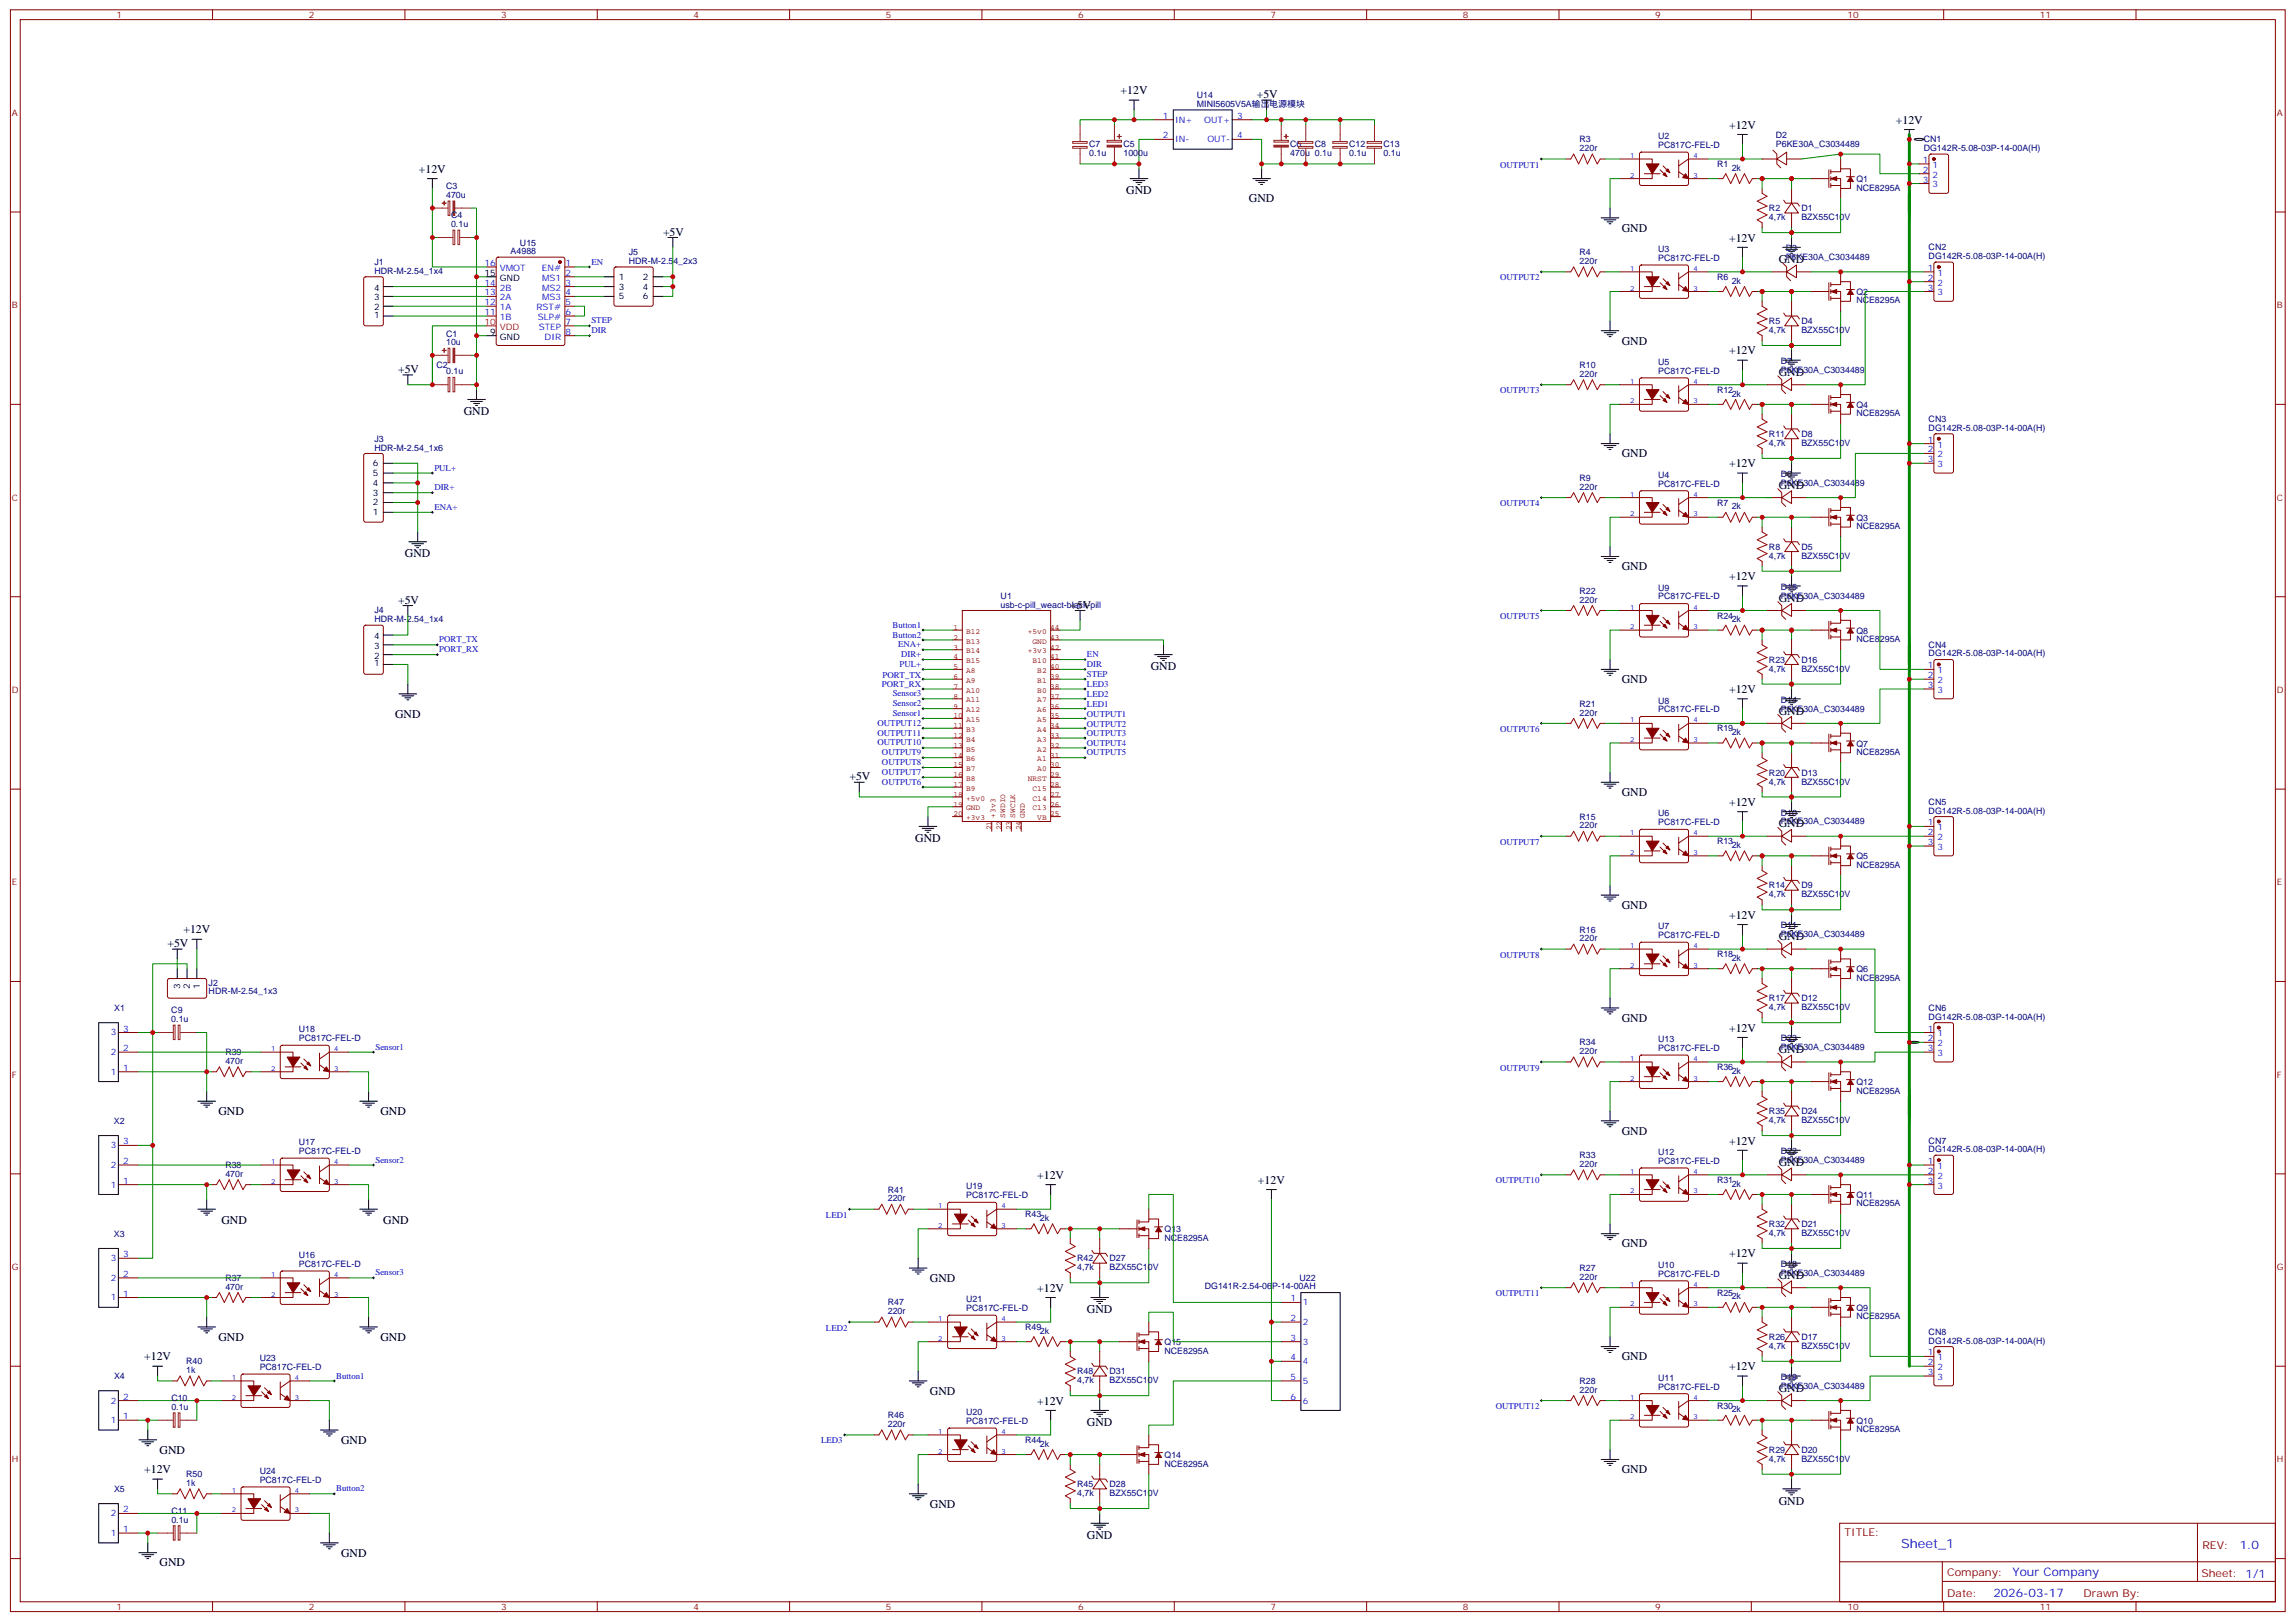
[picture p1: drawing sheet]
<svg xmlns="http://www.w3.org/2000/svg" width="825mm" height="583mm" viewBox="0 0 825 583" stroke-linecap="round" stroke-linejoin="round" font-family="sans-serif">
<defs><g id="words">
<text font-size="4.6" fill="#00f" x="683.4" y="556.5">Sheet_1</text>
<g font-size="4.2">
<text x="402.8" y="33.9">+12V</text>
<text x="451.8" y="35.3">+5V</text>
<text x="621.6" y="46.3">+12V</text>
<text x="681.5" y="44.5">+12V</text>
<text x="150.6" y="62.2">+12V</text>
<text x="404.8" y="69.8">GND</text>
<text x="448.9" y="72.7">GND</text>
<text x="583" y="83.3">GND</text>
<text x="238.3" y="84.7">+5V</text>
<text x="621.6" y="86.8">+12V</text>
<text x="639.4" y="94.5">GND</text>
<text x="583" y="123.8">GND</text>
<text x="621.6" y="127.4">+12V</text>
<text x="143.1" y="134.1">+5V</text>
<text x="639.4" y="135.1">GND</text>
<text x="166.7" y="149.2">GND</text>
<text x="583" y="164.4">GND</text>
<text x="621.6" y="168">+12V</text>
<text x="639.4" y="175.7">GND</text>
<text x="145.6" y="200.4">GND</text>
<text x="583" y="205">GND</text>
<text x="621.6" y="208.5">+12V</text>
<text x="143.1" y="217">+5V</text>
<text x="384.7" y="218.7">+5V</text>
<text x="639.4" y="216.3">GND</text>
<text x="413.7" y="240.9">GND</text>
<text x="583" y="245.5">GND</text>
<text x="621.6" y="249.1">+12V</text>
<text x="142" y="258">GND</text>
<text x="639.4" y="256.8">GND</text>
<text x="305.4" y="280.5">+5V</text>
<text x="583" y="286.1">GND</text>
<text x="621.6" y="289.7">+12V</text>
<text x="639.4" y="297.4">GND</text>
<text x="329" y="302.7">GND</text>
<text x="583" y="326.7">GND</text>
<text x="65.9" y="335.5">+12V</text>
<text x="621.6" y="330.2">+12V</text>
<text x="60.2" y="340.4">+5V</text>
<text x="639.4" y="338">GND</text>
<text x="583" y="367.2">GND</text>
<text x="621.6" y="370.8">+12V</text>
<text x="639.4" y="378.5">GND</text>
<text x="78.5" y="400.8">GND</text>
<text x="136.7" y="400.8">GND</text>
<text x="583" y="407.8">GND</text>
<text x="621.6" y="411.4">+12V</text>
<text x="639.4" y="419.1">GND</text>
<text x="372.8" y="423.7">+12V</text>
<text x="452.2" y="425.5">+12V</text>
<text x="79.6" y="439.9">GND</text>
<text x="137.8" y="439.9">GND</text>
<text x="583" y="448.4">GND</text>
<text x="621.6" y="451.9">+12V</text>
<text x="334.3" y="460.7">GND</text>
<text x="639.4" y="459.7">GND</text>
<text x="372.8" y="464.3">+12V</text>
<text x="390.7" y="472">GND</text>
<text x="78.5" y="481.9">GND</text>
<text x="136.7" y="481.9">GND</text>
<text x="51.8" y="489">+12V</text>
<text x="583" y="488.9">GND</text>
<text x="621.6" y="492.5">+12V</text>
<text x="334.3" y="501.3">GND</text>
<text x="639.4" y="500.2">GND</text>
<text x="372.8" y="504.9">+12V</text>
<text x="390.7" y="512.6">GND</text>
<text x="122.6" y="518.9">GND</text>
<text x="57.4" y="522.5">GND</text>
<text x="51.8" y="529.6">+12V</text>
<text x="583" y="529.5">GND</text>
<text x="334.3" y="541.9">GND</text>
<text x="639.4" y="540.8">GND</text>
<text x="390.7" y="553.2">GND</text>
<text x="57.4" y="563">GND</text>
<text x="122.6" y="559.5">GND</text>
</g>
<g font-size="4.2" fill="#00f">
<text x="805.1" y="556.8">1.0</text>
<text x="723.5" y="566.3">Your Company</text>
<text x="716.6" y="574.1">2026-03-17</text>
</g>
<g font-size="3.9" fill="#800">
<text x="663.1" y="552.1">TITLE:</text>
<text x="791.7" y="556.8">REV:</text>
<text x="700" y="566.3">Company:</text>
<text x="791.4" y="566.9">Sheet: 1/1</text>
<text x="700" y="574">Date:</text>
<text x="749" y="574.1">Drawn By:</text>
</g>
<g font-size="3.2" fill="#800">
<text x="41.8" y="6.5">1</text>
<text x="111" y="6.5">2</text>
<text x="180.1" y="6.5">3</text>
<text x="249.3" y="6.5">4</text>
<text x="318.4" y="6.5">5</text>
<text x="387.6" y="6.5">6</text>
<text x="456.7" y="6.5">7</text>
<text x="525.9" y="6.5">8</text>
<text x="595" y="6.5">9</text>
<text x="664.1" y="6.5">10</text>
<text x="733.3" y="6.5">11</text>
<text x="4.3" y="41.6">A</text>
<text x="818.5" y="41.6">A</text>
<text x="4.3" y="110.8">B</text>
<text x="818.5" y="110.8">B</text>
<text x="4.3" y="179.9">C</text>
<text x="818.5" y="179.9">C</text>
<text x="4.3" y="249.1">D</text>
<text x="818.5" y="249.1">D</text>
<text x="4.3" y="318.2">E</text>
<text x="818.5" y="318.2">E</text>
<text x="4.3" y="387.3">F</text>
<text x="818.5" y="387.3">F</text>
<text x="4.3" y="456.5">G</text>
<text x="818.5" y="456.5">G</text>
<text x="4.3" y="525.6">H</text>
<text x="818.5" y="525.6">H</text>
<text x="41.8" y="578.7">1</text>
<text x="111" y="578.7">2</text>
<text x="180.1" y="578.7">3</text>
<text x="249.3" y="578.7">4</text>
<text x="318.4" y="578.7">5</text>
<text x="387.6" y="578.7">6</text>
<text x="456.7" y="578.7">7</text>
<text x="525.9" y="578.7">8</text>
<text x="595" y="578.7">9</text>
<text x="664.1" y="578.7">10</text>
<text x="733.3" y="578.7">11</text>
</g>
<g font-size="3.2" fill="#000080">
<text x="430.3" y="35.3">U14</text>
<text x="430.3" y="38.4">MINI5605V5A输出电源模块</text>
<text x="391.5" y="53">C7</text>
<text x="403.9" y="53">C5</text>
<text x="463.8" y="53">C6</text>
<text x="472.7" y="53">C8</text>
<text x="485" y="53">C12</text>
<text x="497.3" y="53">C13</text>
<text x="567.8" y="51.2">R3</text>
<text x="596.1" y="53.2">PC817C-FEL-D</text>
<text x="596.1" y="50">U2</text>
<text x="638.4" y="52.9">P6KE30A_C3034489</text>
<text x="638.4" y="49.7">D2</text>
<text x="691.5" y="51.2">CN1</text>
<text x="391.5" y="56.2">0.1u</text>
<text x="403.9" y="56.2">1000u</text>
<text x="463.8" y="56.2">470u 0.1u</text>
<text x="485" y="56.2">0.1u</text>
<text x="497.3" y="56.2">0.1u</text>
<text x="567.8" y="54.3">220r</text>
<text x="691.5" y="54.3">DG142R-5.08-03P-14-00A(H)</text>
<text x="617.2" y="60.1">R1</text>
<text x="622.5" y="61.4">2k</text>
<text x="667.3" y="65.5">Q1</text>
<text x="160.4" y="71.2">470u</text>
<text x="160.4" y="68.1">C3</text>
<text x="667.3" y="68.5">NCE8295A</text>
<text x="635.9" y="75.9">R2</text>
<text x="647.6" y="75.9">D1</text>
<text x="162.1" y="81.7">0.1u</text>
<text x="162.1" y="78.5">C4</text>
<text x="635.9" y="79.1">4,7k</text>
<text x="647.6" y="79.1">BZX55C10V</text>
<text x="186.9" y="88.2">U15</text>
<text x="134.6" y="95.4">J1</text>
<text x="183.6" y="91.3">A4988</text>
<text x="226" y="94.9">HDR-M-2.54_2x3</text>
<text x="226" y="91.7">J5</text>
<text x="567.8" y="94.9">220r</text>
<text x="567.8" y="91.8">R4</text>
<text x="596.1" y="93.8">PC817C-FEL-D</text>
<text x="596.1" y="90.6">U3</text>
<text x="641.9" y="93.5">P6KE30A_C3034489</text>
<text x="641.9" y="90.3">D3</text>
<text x="693.3" y="93.1">DG142R-5.08-03P-14-00A(H)</text>
<text x="693.3" y="90">CN2</text>
<text x="134.6" y="98.4">HDR-M-2.54_1x4</text>
<text x="617.2" y="100.6">R6</text>
<text x="622.5" y="102">2k</text>
<text x="667.3" y="106">Q2</text>
<text x="667.3" y="109.1">NCE8295A</text>
<text x="635.9" y="119.7">4,7k</text>
<text x="635.9" y="116.5">R5</text>
<text x="647.6" y="119.7">BZX55C10V</text>
<text x="647.6" y="116.5">D4</text>
<text x="160.4" y="124.1">10u</text>
<text x="160.4" y="121">C1</text>
<text x="596.1" y="131.2">U5</text>
<text x="640.2" y="130.9">D7</text>
<text x="156.9" y="132.4">C2</text>
<text x="160.4" y="134.6">0.1u</text>
<text x="567.8" y="135.5">220r</text>
<text x="567.8" y="132.3">R10</text>
<text x="596.1" y="134.3">PC817C-FEL-D</text>
<text x="640.2" y="134.1">P6KE30A_C3034489</text>
<text x="617.2" y="141.2">R12</text>
<text x="622.5" y="142.5">2k</text>
<text x="667.3" y="149.6">NCE8295A</text>
<text x="667.3" y="146.6">Q4</text>
<text x="693.3" y="154.8">DG142R-5.08-03P-14-00A(H)</text>
<text x="693.3" y="151.7">CN3</text>
<text x="134.6" y="161.9">HDR-M-2.54_1x6</text>
<text x="134.6" y="158.7">J3</text>
<text x="635.9" y="160.3">4,7k</text>
<text x="635.9" y="157.1">R11</text>
<text x="647.6" y="160.3">BZX55C10V</text>
<text x="647.6" y="157.1">D8</text>
<text x="567.8" y="172.9">R9</text>
<text x="596.1" y="171.7">U4</text>
<text x="640.2" y="171.4">D6</text>
<text x="567.8" y="176">220r</text>
<text x="596.1" y="174.9">PC817C-FEL-D</text>
<text x="640.2" y="174.6">P6KE30A_C3034489</text>
<text x="617.2" y="181.8">R7</text>
<text x="622.5" y="183.1">2k</text>
<text x="667.3" y="190.2">NCE8295A</text>
<text x="667.3" y="187.2">Q3</text>
<text x="635.9" y="197.6">R8</text>
<text x="647.6" y="197.6">D5</text>
<text x="635.9" y="200.8">4,7k</text>
<text x="647.6" y="200.8">BZX55C10V</text>
<text x="359.7" y="215.3">U1</text>
<text x="567.8" y="213.5">R22</text>
<text x="596.1" y="215.5">PC817C-FEL-D</text>
<text x="596.1" y="212.3">U9</text>
<text x="640.2" y="215.2">P6KE30A_C3034489</text>
<text x="640.2" y="212">D15</text>
<text x="134.6" y="220.5">J4</text>
<text x="359.7" y="218.4">usb-c-pill_weact-black-pill</text>
<text x="567.8" y="216.6">220r</text>
<text x="134.6" y="223.7">HDR-M-2.54_1x4</text>
<text x="617.2" y="222.3">R24</text>
<text x="622.5" y="223.7">2k</text>
<text x="667.3" y="227.8">Q8</text>
<text x="667.3" y="230.8">NCE8295A</text>
<text x="693.3" y="232.9">CN4</text>
<text x="635.9" y="238.2">R23</text>
<text x="647.6" y="238.2">D16</text>
<text x="693.3" y="236">DG142R-5.08-03P-14-00A(H)</text>
<text x="635.9" y="241.4">4,7k</text>
<text x="647.6" y="241.4">BZX55C10V</text>
<text x="567.8" y="257.2">220r</text>
<text x="567.8" y="254">R21</text>
<text x="596.1" y="256">PC817C-FEL-D</text>
<text x="596.1" y="252.9">U8</text>
<text x="640.2" y="255.8">P6KE30A_C3034489</text>
<text x="640.2" y="252.6">D14</text>
<text x="617.2" y="262.9">R19</text>
<text x="622.5" y="264.2">2k</text>
<text x="667.3" y="268.3">Q7</text>
<text x="667.3" y="271.4">NCE8295A</text>
<text x="635.9" y="282">4,7k</text>
<text x="635.9" y="278.8">R20</text>
<text x="647.6" y="282">BZX55C10V</text>
<text x="647.6" y="278.8">D13</text>
<text x="596.1" y="293.4">U6</text>
<text x="640.2" y="293.2">D10</text>
<text x="693.3" y="292.4">DG142R-5.08-03P-14-00A(H)</text>
<text x="693.3" y="289.3">CN5</text>
<text x="567.8" y="297.7">220r</text>
<text x="567.8" y="294.6">R15</text>
<text x="596.1" y="296.6">PC817C-FEL-D</text>
<text x="640.2" y="296.3">P6KE30A_C3034489</text>
<text x="617.2" y="303.5">R13</text>
<text x="622.5" y="304.8">2k</text>
<text x="667.3" y="311.9">NCE8295A</text>
<text x="667.3" y="308.9">Q5</text>
<text x="635.9" y="322.6">4,7k</text>
<text x="635.9" y="319.4">R14</text>
<text x="647.6" y="322.6">BZX55C10V</text>
<text x="647.6" y="319.4">D9</text>
<text x="567.8" y="335.2">R16</text>
<text x="596.1" y="334">U7</text>
<text x="640.2" y="333.7">D11</text>
<text x="567.8" y="338.3">220r</text>
<text x="596.1" y="337.2">PC817C-FEL-D</text>
<text x="640.2" y="336.9">P6KE30A_C3034489</text>
<text x="617.2" y="344.1">R18</text>
<text x="622.5" y="345.4">2k</text>
<text x="667.3" y="352.5">NCE8295A</text>
<text x="667.3" y="349.5">Q6</text>
<text x="75" y="357.4">HDR-M-2.54_1x3</text>
<text x="75" y="354.3">J2</text>
<text x="635.9" y="359.9">R17</text>
<text x="647.6" y="359.9">D12</text>
<text x="41" y="363.5">X1</text>
<text x="61.6" y="364.2">C9</text>
<text x="635.9" y="363.1">4,7k</text>
<text x="647.6" y="363.1">BZX55C10V</text>
<text x="693.3" y="363.4">CN6</text>
<text x="61.6" y="367.4">0.1u</text>
<text x="107.5" y="371.1">U18</text>
<text x="693.3" y="366.5">DG142R-5.08-03P-14-00A(H)</text>
<text x="107.5" y="374.2">PC817C-FEL-D</text>
<text x="567.8" y="375.7">R34</text>
<text x="596.1" y="377.8">PC817C-FEL-D</text>
<text x="596.1" y="374.6">U13</text>
<text x="640.2" y="377.5">P6KE30A_C3034489</text>
<text x="640.2" y="374.3">D23</text>
<text x="81" y="382.4">470r</text>
<text x="81" y="379.3">R39</text>
<text x="567.8" y="378.9">220r</text>
<text x="617.2" y="384.6">R36</text>
<text x="622.5" y="385.9">2k</text>
<text x="667.3" y="393.1">NCE8295A</text>
<text x="667.3" y="390">Q12</text>
<text x="635.9" y="400.5">R35</text>
<text x="647.6" y="400.5">D24</text>
<text x="41" y="404.1">X2</text>
<text x="635.9" y="403.7">4,7k</text>
<text x="647.6" y="403.7">BZX55C10V</text>
<text x="107.5" y="411.6">U17</text>
<text x="693.3" y="411">CN7</text>
<text x="81" y="419.8">R38</text>
<text x="107.5" y="414.8">PC817C-FEL-D</text>
<text x="567.8" y="419.5">220r</text>
<text x="567.8" y="416.3">R33</text>
<text x="596.1" y="418.3">PC817C-FEL-D</text>
<text x="596.1" y="415.1">U12</text>
<text x="640.2" y="418">P6KE30A_C3034489</text>
<text x="640.2" y="414.9">D22</text>
<text x="693.3" y="414.1">DG142R-5.08-03P-14-00A(H)</text>
<text x="81" y="423">470r</text>
<text x="617.2" y="425.2">R31</text>
<text x="319.1" y="431.8">220r</text>
<text x="319.1" y="428.7">R41</text>
<text x="347.4" y="430.7">PC817C-FEL-D</text>
<text x="347.4" y="427.5">U19</text>
<text x="622.5" y="426.5">2k</text>
<text x="667.3" y="430.6">Q11</text>
<text x="368.5" y="437.5">R43</text>
<text x="667.3" y="433.6">NCE8295A</text>
<text x="373.8" y="438.9">2k</text>
<text x="418.6" y="442.9">Q13</text>
<text x="635.9" y="441.1">R32</text>
<text x="647.6" y="441.1">D21</text>
<text x="41" y="444.6">X3</text>
<text x="418.6" y="446">NCE8295A</text>
<text x="635.9" y="444.3">4,7k</text>
<text x="647.6" y="444.3">BZX55C10V</text>
<text x="107.5" y="455.4">PC817C-FEL-D</text>
<text x="107.5" y="452.2">U16</text>
<text x="387.2" y="453.4">R42</text>
<text x="398.9" y="453.4">D27</text>
<text x="596.1" y="455.7">U10</text>
<text x="640.2" y="455.4">D18</text>
<text x="81" y="460.4">R37</text>
<text x="387.2" y="456.6">4,7k</text>
<text x="398.9" y="456.6">BZX55C10V</text>
<text x="467.2" y="460.3">U22</text>
<text x="567.8" y="460">220r</text>
<text x="567.8" y="456.9">R27</text>
<text x="596.1" y="458.9">PC817C-FEL-D</text>
<text x="640.2" y="458.6">P6KE30A_C3034489</text>
<text x="81" y="463.5">470r</text>
<text x="433.1" y="463.3">DG141R-2.54-06P-14-00AH</text>
<text x="617.2" y="465.8">R25</text>
<text x="622.5" y="467.1">2k</text>
<text x="319.1" y="472.4">220r</text>
<text x="319.1" y="469.2">R47</text>
<text x="347.4" y="471.2">PC817C-FEL-D</text>
<text x="347.4" y="468.1">U21</text>
<text x="667.3" y="471.2">Q9</text>
<text x="368.5" y="478.1">R49</text>
<text x="373.8" y="479.4">2k</text>
<text x="667.3" y="474.2">NCE8295A</text>
<text x="693.3" y="479.8">CN8</text>
<text x="418.6" y="483.5">Q15</text>
<text x="635.9" y="484.8">4,7k</text>
<text x="635.9" y="481.6">R26</text>
<text x="647.6" y="484.8">BZX55C10V</text>
<text x="647.6" y="481.6">D17</text>
<text x="693.3" y="482.9">DG142R-5.08-03P-14-00A(H)</text>
<text x="66.9" y="490.4">R40</text>
<text x="93.4" y="489.2">U23</text>
<text x="418.6" y="486.6">NCE8295A</text>
<text x="41" y="495.8">X4</text>
<text x="66.9" y="493.5">1k</text>
<text x="93.4" y="492.4">PC817C-FEL-D</text>
<text x="387.2" y="497.2">4,7k</text>
<text x="387.2" y="494">R48</text>
<text x="398.9" y="497.2">BZX55C10V</text>
<text x="398.9" y="494">D31</text>
<text x="567.8" y="497.5">R28</text>
<text x="596.1" y="496.3">U11</text>
<text x="640.2" y="496">D19</text>
<text x="61.6" y="503.6">C10</text>
<text x="567.8" y="500.6">220r</text>
<text x="596.1" y="499.5">PC817C-FEL-D</text>
<text x="640.2" y="499.2">P6KE30A_C3034489</text>
<text x="61.6" y="506.8">0.1u</text>
<text x="319.1" y="509.8">R46</text>
<text x="347.4" y="508.6">U20</text>
<text x="617.2" y="506.3">R30</text>
<text x="622.5" y="507.6">2k</text>
<text x="319.1" y="512.9">220r</text>
<text x="347.4" y="511.8">PC817C-FEL-D</text>
<text x="667.3" y="514.8">NCE8295A</text>
<text x="667.3" y="511.7">Q10</text>
<text x="368.5" y="518.7">R44</text>
<text x="373.8" y="520">2k</text>
<text x="418.6" y="527.1">NCE8295A</text>
<text x="418.6" y="524.1">Q14</text>
<text x="635.9" y="525.4">4,7k</text>
<text x="635.9" y="522.2">R29</text>
<text x="647.6" y="525.4">BZX55C10V</text>
<text x="647.6" y="522.2">D20</text>
<text x="66.9" y="531">R50</text>
<text x="93.4" y="533">PC817C-FEL-D</text>
<text x="93.4" y="529.8">U24</text>
<text x="41" y="536.3">X5</text>
<text x="66.9" y="534.1">1k</text>
<text x="387.2" y="537.7">4,7k</text>
<text x="387.2" y="534.6">R45</text>
<text x="398.9" y="537.7">BZX55C10V</text>
<text x="398.9" y="534.6">D28</text>
<text x="61.6" y="544.2">C11</text>
<text x="61.6" y="547.3">0.1u</text>
</g>
<g font-size="3.2" fill="#00f">
<text x="418" y="42.7">1</text>
<text x="422.5" y="44.1">IN+</text>
<text x="432.9" y="44.1">OUT+</text>
<text x="444.7" y="42.7">3</text>
<text x="418" y="49.7">2</text>
<text x="422.5" y="51.2">IN-</text>
<text x="434" y="51.2">OUT-</text>
<text x="444.7" y="49.7">4</text>
<text x="691.2" y="58.6">1</text>
<text x="539.3" y="60.2">OUTPUT1</text>
<text x="691.2" y="62.1">2</text>
<text x="691.2" y="65.6">3</text>
<text x="694.7" y="60.3">1</text>
<text x="694.7" y="63.9">2</text>
<text x="694.7" y="67.4">3</text>
<text x="174.2" y="95.6">16</text>
<text x="203.2" y="95.6">1</text>
<text x="212.6" y="95.1">EN</text>
<text x="179.7" y="97.4">VMOT</text>
<text x="194.8" y="97.4">EN#</text>
<text x="194.9" y="100.9">MS1</text>
<text x="203.2" y="99.1">2</text>
<text x="539.3" y="100.8">OUTPUT2</text>
<text x="693" y="97.4">1</text>
<text x="693" y="100.9">2</text>
<text x="696.5" y="99.1">1</text>
<text x="174.2" y="106.2">13</text>
<text x="174.2" y="102.7">14</text>
<text x="179.7" y="107.9">2A</text>
<text x="179.7" y="104.4">2B</text>
<text x="194.9" y="104.4">MS2</text>
<text x="194.9" y="107.9">MS3</text>
<text x="203.2" y="102.7">3</text>
<text x="203.2" y="106.2">4</text>
<text x="693" y="104.4">3</text>
<text x="696.5" y="102.7">2</text>
<text x="696.5" y="106.2">3</text>
<text x="174.2" y="113.2">11</text>
<text x="174.2" y="109.7">12</text>
<text x="179.7" y="111.5">1A</text>
<text x="192.8" y="111.5">RST#</text>
<text x="203.2" y="109.7">5</text>
<text x="203.2" y="113.2">6</text>
<text x="179.7" y="115">1B</text>
<text x="193.3" y="115">SLP#</text>
<text x="193.7" y="118.5">STEP</text>
<text x="203.2" y="116.8">7</text>
<text x="212.6" y="116.2">STEP</text>
<text x="212.6" y="119.8">DIR</text>
<text x="195.8" y="122.1">DIR</text>
<text x="203.2" y="120.3">8</text>
<text x="539.3" y="141.4">OUTPUT3</text>
<text x="693" y="159.1">1</text>
<text x="696.5" y="160.9">1</text>
<text x="693" y="162.6">2</text>
<text x="693" y="166.2">3</text>
<text x="696.5" y="164.4">2</text>
<text x="696.5" y="167.9">3</text>
<text x="156.1" y="169.2">PUL+</text>
<text x="156.1" y="176.2">DIR+</text>
<text x="156.1" y="183.3">ENA+</text>
<text x="539.3" y="181.9">OUTPUT4</text>
<text x="320.9" y="225.6">Button1</text>
<text x="539.3" y="222.5">OUTPUT5</text>
<text x="157.9" y="230.9">PORT_TX</text>
<text x="320.9" y="229.1">Button2</text>
<text x="322.8" y="232.7">ENA+</text>
<text x="157.9" y="234.4">PORT_RX</text>
<text x="323.4" y="239.7">PUL+</text>
<text x="323.9" y="236.2">DIR+</text>
<text x="390.7" y="239.7">DIR</text>
<text x="390.7" y="236.2">EN</text>
<text x="317.2" y="243.5">PORT_TX</text>
<text x="390.7" y="243.2">STEP</text>
<text x="693" y="240.2">1</text>
<text x="693" y="243.8">2</text>
<text x="696.5" y="242">1</text>
<text x="696.5" y="245.5">2</text>
<text x="317.1" y="247.1">PORT_RX</text>
<text x="320.9" y="250.3">Sensor3</text>
<text x="390.7" y="250.6">LED2</text>
<text x="390.7" y="247">LED3</text>
<text x="693" y="247.3">3</text>
<text x="696.5" y="249.1">3</text>
<text x="320.9" y="253.8">Sensor2</text>
<text x="320.9" y="257.4">Sensor1</text>
<text x="390.7" y="257.6">OUTPUT1</text>
<text x="390.7" y="254.1">LED1</text>
<text x="315.5" y="260.9">OUTPUT12</text>
<text x="390.7" y="261.2">OUTPUT2</text>
<text x="539.3" y="263.1">OUTPUT6</text>
<text x="315.5" y="264.4">OUTPUT11</text>
<text x="315.5" y="267.9">OUTPUT10</text>
<text x="390.7" y="268.2">OUTPUT4</text>
<text x="390.7" y="264.7">OUTPUT3</text>
<text x="317.1" y="271.5">OUTPUT9</text>
<text x="317.1" y="275">OUTPUT8</text>
<text x="390.7" y="271.5">OUTPUT5</text>
<text x="317.1" y="278.5">OUTPUT7</text>
<text x="317.1" y="282">OUTPUT6</text>
<text x="693" y="296.7">1</text>
<text x="696.5" y="298.4">1</text>
<text x="539.3" y="303.6">OUTPUT7</text>
<text x="693" y="300.2">2</text>
<text x="693" y="303.7">3</text>
<text x="696.5" y="302">2</text>
<text x="696.5" y="305.5">3</text>
<text x="539.3" y="344.2">OUTPUT8</text>
<text x="44.3" y="370.8">3</text>
<text x="693" y="370.8">1</text>
<text x="39.8" y="372.2">3</text>
<text x="44.3" y="377.8">2</text>
<text x="135" y="377.3">Sensor1</text>
<text x="693" y="374.3">2</text>
<text x="693" y="377.8">3</text>
<text x="696.5" y="372.5">1</text>
<text x="696.5" y="376.1">2</text>
<text x="39.8" y="379.2">2</text>
<text x="696.5" y="379.6">3</text>
<text x="39.8" y="386.3">1</text>
<text x="44.3" y="384.9">1</text>
<text x="539.3" y="384.8">OUTPUT9</text>
<text x="39.8" y="412.7">3</text>
<text x="44.3" y="411.3">3</text>
<text x="39.8" y="419.8">2</text>
<text x="44.3" y="418.4">2</text>
<text x="135" y="417.9">Sensor2</text>
<text x="693" y="418.4">1</text>
<text x="44.3" y="425.4">1</text>
<text x="537.7" y="425.4">OUTPUT10</text>
<text x="693" y="421.9">2</text>
<text x="693" y="425.4">3</text>
<text x="696.5" y="420.2">1</text>
<text x="696.5" y="423.7">2</text>
<text x="39.8" y="426.9">1</text>
<text x="696.5" y="427.2">3</text>
<text x="296.9" y="437.7">LED1</text>
<text x="39.8" y="453.3">3</text>
<text x="44.3" y="451.9">3</text>
<text x="39.8" y="460.4">2</text>
<text x="44.3" y="459">2</text>
<text x="135" y="458.5">Sensor3</text>
<text x="39.8" y="467.4">1</text>
<text x="44.3" y="466">1</text>
<text x="463.9" y="467.8">1</text>
<text x="537.7" y="465.9">OUTPUT11</text>
<text x="468.3" y="469.2">1</text>
<text x="296.9" y="478.3">LED2</text>
<text x="463.9" y="474.8">2</text>
<text x="468.3" y="476.2">2</text>
<text x="463.9" y="481.9">3</text>
<text x="468.3" y="483.3">3</text>
<text x="463.9" y="488.9">4</text>
<text x="468.3" y="490.4">4</text>
<text x="693" y="487.2">1</text>
<text x="693" y="490.7">2</text>
<text x="696.5" y="488.9">1</text>
<text x="120.9" y="495.5">Button1</text>
<text x="463.9" y="496">5</text>
<text x="468.3" y="497.4">5</text>
<text x="693" y="494.2">3</text>
<text x="696.5" y="492.5">2</text>
<text x="696.5" y="496">3</text>
<text x="44.3" y="503.1">2</text>
<text x="463.9" y="503.1">6</text>
<text x="39.8" y="504.5">2</text>
<text x="468.3" y="504.5">6</text>
<text x="537.7" y="506.5">OUTPUT12</text>
<text x="39.8" y="511.5">1</text>
<text x="44.3" y="510.1">1</text>
<text x="295.1" y="518.8">LED3</text>
<text x="120.9" y="536.1">Button2</text>
<text x="39.8" y="545">2</text>
<text x="44.3" y="543.6">2</text>
<text x="44.3" y="550.7">1</text>
<text x="39.8" y="552.1">1</text>
</g>
<g font-size="3.2">
<text x="174.2" y="99.1">15</text>
<text x="179.7" y="100.9">GND</text>
<text x="222.5" y="100.5">1</text>
<text x="231" y="100.5">2</text>
<text x="134.5" y="107.9">3</text>
<text x="134.5" y="104.4">4</text>
<text x="222.5" y="104.1">3</text>
<text x="222.5" y="107.6">5</text>
<text x="231" y="104.1">4</text>
<text x="231" y="107.6">6</text>
<text x="134.5" y="111.5">2</text>
<text x="134.5" y="114.3">1</text>
<text x="176.2" y="120.3">9</text>
<text x="179.7" y="122.1">GND</text>
<text x="134" y="167.6">6</text>
<text x="134" y="171.1">5</text>
<text x="134" y="178.2">3</text>
<text x="134" y="174.6">4</text>
<text x="134" y="185.2">1</text>
<text x="134" y="181.7">2</text>
<text x="134.5" y="233.2">3</text>
<text x="134.5" y="229.7">4</text>
<text x="134.5" y="239.5">1</text>
<text x="134.5" y="236.7">2</text>
<text x="64.8" y="355.5" transform="rotate(-90 64.8 355.5)">3</text>
<text x="68.3" y="355.5" transform="rotate(-90 68.3 355.5)">2</text>
<text x="71.8" y="355.5" transform="rotate(-90 71.8 355.5)">1</text>
</g>
<g font-size="3.2" fill="#f00">
<text x="174.2" y="116.8">10</text>
<text x="179.7" y="118.5">VDD</text>
</g>
<g font-size="2.8" fill="#840000">
<text x="342.8" y="226.4">1</text>
<text x="347.3" y="227.8">B12</text>
<text x="369.5" y="227.8">+5v0</text>
<text x="377.5" y="226.4">44</text>
<text x="342.8" y="230">2</text>
<text x="342.8" y="233.5">3</text>
<text x="347.3" y="231.3">B13</text>
<text x="371.2" y="231.3">GND</text>
<text x="377.5" y="233.5">42</text>
<text x="377.5" y="230">43</text>
<text x="342.8" y="237">4</text>
<text x="347.3" y="234.9">B14</text>
<text x="347.3" y="238.4">B15</text>
<text x="369.5" y="234.9">+3v3</text>
<text x="371.2" y="238.4">B10</text>
<text x="377.5" y="237">41</text>
<text x="342.8" y="240.6">5</text>
<text x="342.8" y="244.1">6</text>
<text x="347.3" y="241.9">A8</text>
<text x="347.3" y="245.4">A9</text>
<text x="372.9" y="245.4">B1</text>
<text x="372.9" y="241.9">B2</text>
<text x="377.5" y="244.1">39</text>
<text x="377.5" y="240.6">40</text>
<text x="342.8" y="247.6">7</text>
<text x="342.8" y="251.1">8</text>
<text x="347.3" y="249">A10</text>
<text x="372.9" y="249">B0</text>
<text x="377.5" y="251.1">37</text>
<text x="377.5" y="247.6">38</text>
<text x="342.8" y="254.7">9</text>
<text x="347.3" y="252.5">A11</text>
<text x="347.3" y="256">A12</text>
<text x="372.9" y="256">A6</text>
<text x="372.9" y="252.5">A7</text>
<text x="377.5" y="254.7">36</text>
<text x="342.8" y="258.2">10</text>
<text x="342.8" y="261.7">11</text>
<text x="347.3" y="259.6">A15</text>
<text x="347.3" y="263.1">B3</text>
<text x="372.9" y="263.1">A4</text>
<text x="372.9" y="259.6">A5</text>
<text x="377.5" y="261.7">34</text>
<text x="377.5" y="258.2">35</text>
<text x="342.8" y="265.3">12</text>
<text x="342.8" y="268.8">13</text>
<text x="347.3" y="266.6">B4</text>
<text x="372.9" y="266.6">A3</text>
<text x="377.5" y="268.8">32</text>
<text x="377.5" y="265.3">33</text>
<text x="342.8" y="272.3">14</text>
<text x="342.8" y="275.8">15</text>
<text x="347.3" y="270.1">B5</text>
<text x="347.3" y="273.7">B6</text>
<text x="372.9" y="273.7">A1</text>
<text x="372.9" y="270.1">A2</text>
<text x="377.5" y="275.8">30</text>
<text x="377.5" y="272.3">31</text>
<text x="342.8" y="279.4">16</text>
<text x="347.3" y="277.2">B7</text>
<text x="347.3" y="280.7">B8</text>
<text x="369.5" y="280.7">NRST</text>
<text x="372.9" y="277.2">A0</text>
<text x="377.5" y="279.4">29</text>
<text x="342.8" y="282.9">17</text>
<text x="342.8" y="286.4">18</text>
<text x="347.3" y="284.3">B9</text>
<text x="347.3" y="287.8">+5v0</text>
<text x="371.2" y="287.8">C14</text>
<text x="371.2" y="284.3">C15</text>
<text x="377.5" y="286.4">27</text>
<text x="377.5" y="282.9">28</text>
<text x="342.8" y="289.9">19</text>
<text x="342.8" y="293.5">20</text>
<text x="347.3" y="291.3">GND</text>
<text x="357.8" y="293.9" transform="rotate(-90 357.8 293.9)">+3v3</text>
<text x="361.4" y="293.9" transform="rotate(-90 361.4 293.9)">SWDIO</text>
<text x="364.9" y="293.9" transform="rotate(-90 364.9 293.9)">SWCLK</text>
<text x="368.4" y="293.9" transform="rotate(-90 368.4 293.9)">GND</text>
<text x="371.2" y="291.3">C13</text>
<text x="377.5" y="293.5">25</text>
<text x="377.5" y="289.9">26</text>
<text x="347.3" y="294.8">+3v3</text>
<text x="356.5" y="298.4" transform="rotate(-90 356.5 298.4)">21</text>
<text x="360" y="298.4" transform="rotate(-90 360 298.4)">22</text>
<text x="363.5" y="298.4" transform="rotate(-90 363.5 298.4)">23</text>
<text x="367.1" y="298.4" transform="rotate(-90 367.1 298.4)">24</text>
<text x="372.9" y="294.8">VB</text>
</g>
<g font-size="2.5" fill="#00f">
<text x="586" y="56.8">1</text>
<text x="608.8" y="56.8">4</text>
<text x="586" y="63.9">2</text>
<text x="608.8" y="63.9">3</text>
<text x="586" y="97.4">1</text>
<text x="608.8" y="97.4">4</text>
<text x="586" y="104.4">2</text>
<text x="608.8" y="104.4">3</text>
<text x="586" y="137.9">1</text>
<text x="608.8" y="137.9">4</text>
<text x="586" y="145">2</text>
<text x="608.8" y="145">3</text>
<text x="586" y="178.5">1</text>
<text x="608.8" y="178.5">4</text>
<text x="586" y="185.6">2</text>
<text x="608.8" y="185.6">3</text>
<text x="586" y="219.1">1</text>
<text x="608.8" y="219.1">4</text>
<text x="586" y="226.1">2</text>
<text x="608.8" y="226.1">3</text>
<text x="586" y="259.6">1</text>
<text x="608.8" y="259.6">4</text>
<text x="586" y="266.7">2</text>
<text x="608.8" y="266.7">3</text>
<text x="586" y="300.2">1</text>
<text x="608.8" y="300.2">4</text>
<text x="586" y="307.3">2</text>
<text x="608.8" y="307.3">3</text>
<text x="586" y="340.8">1</text>
<text x="608.8" y="340.8">4</text>
<text x="586" y="347.8">2</text>
<text x="608.8" y="347.8">3</text>
<text x="97.4" y="377.8">1</text>
<text x="120.2" y="377.8">4</text>
<text x="586" y="381.4">1</text>
<text x="608.8" y="381.4">4</text>
<text x="97.4" y="384.9">2</text>
<text x="120.2" y="384.9">3</text>
<text x="586" y="388.4">2</text>
<text x="608.8" y="388.4">3</text>
<text x="97.4" y="418.4">1</text>
<text x="120.2" y="418.4">4</text>
<text x="97.4" y="425.4">2</text>
<text x="120.2" y="425.4">3</text>
<text x="586" y="421.9">1</text>
<text x="608.8" y="421.9">4</text>
<text x="586" y="429">2</text>
<text x="608.8" y="429">3</text>
<text x="337.3" y="434.3">1</text>
<text x="360" y="434.3">4</text>
<text x="337.3" y="441.3">2</text>
<text x="360" y="441.3">3</text>
<text x="97.4" y="459">1</text>
<text x="120.2" y="459">4</text>
<text x="97.4" y="466">2</text>
<text x="120.2" y="466">3</text>
<text x="586" y="462.5">1</text>
<text x="608.8" y="462.5">4</text>
<text x="586" y="469.5">2</text>
<text x="608.8" y="469.5">3</text>
<text x="337.3" y="474.8">1</text>
<text x="360" y="474.8">4</text>
<text x="337.3" y="481.9">2</text>
<text x="360" y="481.9">3</text>
<text x="83.3" y="496">1</text>
<text x="106" y="496">4</text>
<text x="83.3" y="503.1">2</text>
<text x="106" y="503.1">3</text>
<text x="586" y="503.1">1</text>
<text x="608.8" y="503.1">4</text>
<text x="337.3" y="515.4">1</text>
<text x="360" y="515.4">4</text>
<text x="586" y="510.1">2</text>
<text x="608.8" y="510.1">3</text>
<text x="337.3" y="522.5">2</text>
<text x="360" y="522.5">3</text>
<text x="83.3" y="536.6">1</text>
<text x="106" y="536.6">4</text>
<text x="83.3" y="543.6">2</text>
<text x="106" y="543.6">3</text>
</g>
</g></defs>
<g fill="none" stroke="#870000" stroke-width=".36">
<path d="M3.7 3.5h817.8v575.8h-817.8zM7.3 7.1h810.7v568.6h-810.7zM76.4 3.5v3.6M145.6 3.5v3.6M214.7 3.5v3.6M283.8 3.5v3.6M353 3.5v3.6M422.1 3.5v3.6M491.3 3.5v3.6M560.4 3.5v3.6M629.6 3.5v3.6M698.7 3.5v3.6"/>
<path d="M767.9 3.5v3.6M562.9 57.1h1.8M575.2 57.1h1.8M582.3 57.1h11.6v7.1h-11.6M589.6 54.9l.5-.2h16.5l.4 .7-.1 10.8-.6 .5-16.5-.1-.4-.6v-10.6zM597.8 59.6l2.5 2.5M603.5 57.5v6.4M614 57.1h-7l-3.5 2.5M633.4 57.1h5.3M637.3 54l1.4 1.4v3.5l1.5 1.4M638.7 57.1l3.6-2.4v4.6zM642.3 57.1h5.3"/>
<path d="M661.7 57.1v3.6M689.9 58.9h3.5M693.7 55.6l.4-.2h5.7l.6 .4 .1 13-.5 .6-5.9 .1-.6-.5-.1-12.9zM3.7 76.2h3.6M591.1 62.4h5.7M596.8 61l2.4 2.5M603.5 61.7l3.5 2.5h7M617.6 64.2h1.7M629.9 64.2h1.8M633.4 67.7v1.8M641.2 72l.7 1h4.2l.8 1.1M644 73l2.5 3.6h-4.9z"/>
<path d="M644 67.7v5.3M644 76.6v5.2M651.1 64.2h6.3M657.4 61v6.4M658.1 61.7h3.6v-1h3.5v2.8M658.1 64.2h3.6v3.5h3.5v-2.4M658.1 66.7h3.6M658.1 61v1.4M658.1 63.5v1.4M658.1 66v1.4M661.7 67.7v3.6M663.8 63.5h2.8"/>
<path d="M689.9 62.4h3.5M689.9 66h3.5M818 76.2h3.5M562.9 97.7h1.8M575.2 97.7h1.8M582.3 97.7h11.6v7.1h-11.6M589.6 95.5l.5-.3 16.5 .1 .4 .7-.1 10.8-.6 .4h-16.5l-.4-.7v-10.5zM603.5 98.1v6.3M614 97.7h-7l-3.5 2.5M633.4 80.1v1.7M637 97.7h5.3M640.9 94.5l1.4 1.5v3.5l1.4 1.4"/>
<path d="M642.3 97.7l3.5-2.5v4.6zM645.8 97.7h5.3M661.7 97.7v3.5M691.7 97.7h3.5M695.4 94.4l.5-.2h5.6l.7 .4v13l-.4 .6-5.9 .1-.7-.5v-12.9zM591.1 103h5.7M596.8 101.6l2.4 2.5M597.8 100.2l2.5 2.5M603.5 102.3l3.5 2.5h7M617.6 104.8h1.7M629.9 104.8h1.8M633.4 108.3v1.8"/>
<path d="M641.2 112.5l.7 1.1h4.2l.8 1.1M644 113.6l2.5 3.5h-4.9zM644 108.3v5.3M644 117.1v5.3M651.1 104.8h6.3M657.4 101.6v6.3M658.1 102.3h3.6v-1.1h3.5v2.9M658.1 104.8h3.6v3.5h3.5v-2.5M658.1 101.6v1.4M658.1 104.1v1.4M658.1 106.5v1.4M658.1 107.2h3.6"/>
<path d="M661.7 108.3v3.5M663.8 104.1h2.8M691.7 104.8h3.5M691.7 101.2h3.5M562.9 138.3h1.8M575.2 138.3h1.8M582.3 138.3h11.6v7h-11.6M589.6 136l.5-.2 16.5 .1 .4 .6-.1 10.9-.6 .4-16.5-.1-.4-.6v-10.6zM603.5 138.6v6.4M614 138.3h-7l-3.5 2.5M633.4 120.6v1.8M635.2 138.3h5.3"/>
<path d="M639.1 135.1l1.4 1.4v3.6l1.4 1.4M640.5 138.3l3.5-2.5v4.6zM644 138.3h5.3M661.7 138.3v3.5M3.7 145.3h3.6M591.1 143.6h5.7M596.8 142.2l2.4 2.4M597.8 140.8l2.5 2.4M603.5 142.9l3.5 2.4h7M617.6 145.3h1.7M629.9 145.3h1.8M633.4 148.9v1.7"/>
<path d="M641.2 153.1l.7 1.1h4.2l.8 1M644 154.2l2.5 3.5h-4.9zM644 148.9v5.3M644 157.7v5.3M651.1 145.3h6.3M657.4 142.2v6.3M658.1 142.9h3.6v-1.1h3.5v2.8M658.1 145.3h3.6v3.6h3.5v-2.5M658.1 142.2v1.4M658.1 144.6v1.4M658.1 147.1v1.4M658.1 147.8h3.6"/>
<path d="M661.7 148.9v3.5M663.8 144.6h2.8M691.7 159.5h3.5M695.4 156.1l.5-.2h5.6l.7 .5v12.9l-.4 .7h-5.9l-.7-.4v-13zM818 145.3h3.5M562.9 178.9h1.8M575.2 178.9h1.8M582.3 178.9h11.6v7h-11.6M589.6 176.6l.5-.2h16.5l.4 .7-.1 10.9-.6 .4-16.5-.1-.4-.6v-10.6zM603.5 179.2v6.4M614 178.9h-7l-3.5 2.4M633.4 161.2v1.8"/>
<path d="M635.2 178.9h5.3M639.1 175.7l1.4 1.4v3.5l1.4 1.4M640.5 178.9l3.5-2.5v4.6zM644 178.9h5.3M661.7 178.9v3.5M691.7 163h3.5M691.7 166.5h3.5M591.1 184.1h5.7M596.8 182.7l2.4 2.5M597.8 181.3l2.5 2.5M603.5 183.4l3.5 2.5h7M617.6 185.9h1.7"/>
<path d="M629.9 185.9h1.8M633.4 189.4v1.8M641.2 193.7l.7 1h4.2l.8 1.1M644 194.7l2.5 3.6h-4.9zM644 189.4v5.3M644 198.3v5.3M651.1 185.9h6.3M657.4 182.7v6.4M658.1 183.4h3.6v-1h3.5v2.8M658.1 185.9h3.6v3.5h3.5v-2.4M658.1 182.7v1.4M658.1 185.2v1.4"/>
<path d="M658.1 187.7v1.4M658.1 188.4h3.6M661.7 189.4v3.6M663.8 185.2h2.8M3.7 214.5h3.6M562.9 219.4h1.8M575.2 219.4h1.8M582.3 219.4h11.6v7.1h-11.6M589.6 217.2l.5-.2h16.5l.4 .7-.1 10.8-.6 .5-16.5-.1-.4-.7v-10.5zM603.5 219.8v6.3M614 219.4h-7l-3.5 2.5M633.4 201.8v1.8"/>
<path d="M635.2 219.4h5.3M639.1 216.3l1.4 1.4v3.5l1.4 1.4M640.5 219.4l3.5-2.4v4.5zM644 219.4h5.3M661.7 219.4v3.6M818 214.5h3.5M591.1 224.7h5.7M596.8 223.3l2.4 2.5M597.8 221.9l2.5 2.5M603.5 224l3.5 2.5h7M617.6 226.5h1.7M629.9 226.5h1.8"/>
<path d="M633.4 230v1.8M641.2 234.2l.7 1.1h4.2l.8 1.1M644 235.3l2.5 3.5h-4.9zM644 230v5.3M644 238.8v5.3M651.1 226.5h6.3M657.4 223.3v6.4M658.1 224h3.6v-1h3.5v2.8M658.1 226.5h3.6v3.5h3.5v-2.5M658.1 223.3v1.4M658.1 225.8v1.4M658.1 228.2v1.5"/>
<path d="M658.1 229h3.6M661.7 230v3.5M663.8 225.8h2.8M695.4 237.3l.5-.2h5.6l.7 .4v13l-.4 .6-5.9 .1-.7-.5v-12.9zM562.9 260h1.8M575.2 260h1.8M582.3 260h11.6v7.1h-11.6M589.6 257.7l.5-.2 16.5 .1 .4 .6-.1 10.9-.6 .4h-16.5l-.4-.7v-10.6zM614 260h-7l-3.5 2.5M633.4 242.4v1.7M635.2 260h5.3M639.1 256.8l1.4 1.4v3.6l1.4 1.4"/>
<path d="M640.5 260l3.5-2.5v4.6zM644 260h5.3M661.7 260v3.5M691.7 240.6h3.5M691.7 244.1h3.5M691.7 247.6h3.5M591.1 265.3h5.7M596.8 263.9l2.4 2.4M597.8 262.5l2.5 2.4M603.5 260.3v6.4M603.5 264.6l3.5 2.5h7M617.6 267.1h1.7"/>
<path d="M629.9 267.1h1.8M633.4 270.6v1.7M641.2 274.8l.7 1.1h4.2l.8 1M644 275.9l2.5 3.5h-4.9zM644 270.6v5.3M644 279.4v5.3M651.1 267.1h6.3M657.4 263.9v6.3M658.1 264.6h3.6v-1.1h3.5v2.8M658.1 267.1h3.6v3.5h3.5v-2.5M658.1 263.9v1.4M658.1 266.3v1.5"/>
<path d="M658.1 268.8v1.4M658.1 269.5h3.6M661.7 270.6v3.5M663.8 266.3h2.8M3.7 283.6h3.6M589.6 298.3l.5-.2 16.5 .1 .4 .6-.1 10.9-.6 .4-16.5-.1-.4-.6v-10.6zM633.4 282.9v1.8M639.1 297.4l1.4 1.4v3.5l1.4 1.4M691.7 297h3.5M695.4 293.7l.5-.2h5.6l.7 .4v13l-.4 .7h-5.9l-.7-.4v-13zM818 283.6h3.5M562.9 300.6h1.8"/>
<path d="M575.2 300.6h1.8M582.3 300.6h11.6v7h-11.6M591.1 305.9h5.7M596.8 304.4l2.4 2.5M597.8 303l2.5 2.5M603.5 300.9v6.4M603.5 305.2l3.5 2.4h7M614 300.6h-7l-3.5 2.4M617.6 307.6h1.7M629.9 307.6h1.8M633.4 311.1v1.8M635.2 300.6h5.3"/>
<path d="M640.5 300.6l3.5-2.5v4.6zM641.2 315.4l.7 1h4.2l.8 1.1M644 316.4l2.5 3.6h-4.9zM644 311.1v5.3M644 320v5.3M644 300.6h5.3M651.1 307.6h6.3M657.4 304.4v6.4M658.1 305.2h3.6v-1.1h3.5v2.8M658.1 307.6h3.6v3.5h3.5v-2.4M658.1 304.4v1.5M658.1 306.9v1.4"/>
<path d="M658.1 309.4v1.4M658.1 310.1h3.6M661.7 300.6v3.5M661.7 311.1v3.6M663.8 306.9h2.8M691.7 300.6h3.5M691.7 304.1h3.5M589.6 338.9l.5-.2h16.5l.4 .7-.1 10.8-.6 .5-16.5-.1-.4-.6v-10.6zM633.4 323.5v1.8M639.1 338l1.4 1.4v3.5l1.4 1.4M3.7 352.8h3.6M562.9 341.1h1.8"/>
<path d="M575.2 341.1h1.8M582.3 341.1h11.6v7.1h-11.6M591.1 346.4h5.7M596.8 345l2.4 2.5M597.8 343.6l2.5 2.5M603.5 341.5v6.3M603.5 345.7l3.5 2.5h7M614 341.1h-7l-3.5 2.5M617.6 348.2h1.7M629.9 348.2h1.8M633.4 351.7v1.8M635.2 341.1h5.3"/>
<path d="M640.5 341.1l3.5-2.4v4.6zM641.2 356l.7 1h4.2l.8 1.1M644 357l2.5 3.5h-4.9zM644 351.7v5.3M644 341.1h5.3M651.1 348.2h6.3M657.4 345v6.4M658.1 345.7h3.6v-1h3.5v2.8M658.1 348.2h3.6v3.5h3.5v-2.5M658.1 345v1.4M658.1 347.5v1.4M658.1 350v1.4"/>
<path d="M658.1 350.7h3.6M661.7 341.1v3.6M661.7 351.7v3.5M663.8 347.5h2.8M818 352.8h3.5M42.5 378.2h7.1M42.5 371.1h7.1M589.6 379.4l.5-.2 16.5 .1 .4 .6-.1 10.9-.6 .4h-16.5l-.4-.7v-10.6zM633.4 364.1v1.7M639.1 378.5l1.4 1.4v3.6l1.4 1.4M644 360.5v5.3M691.7 378.2h3.5"/>
<path d="M691.7 371.1h3.5M691.7 374.6h3.5M695.4 367.8l.5-.2h5.6l.7 .4v13l-.4 .7h-5.9l-.7-.5v-12.9zM42.5 385.2h7.1M562.9 381.7h1.8M575.2 381.7h1.8M582.3 381.7h11.6v7.1h-11.6M591.1 387h5.7M596.8 385.6l2.4 2.5M597.8 384.2l2.5 2.4M603.5 382.1v6.3M603.5 386.3l3.5 2.5h7"/>
<path d="M614 381.7h-7l-3.5 2.5M617.6 388.8h1.7M629.9 388.8h1.8M633.4 392.3v1.8M635.2 381.7h5.3M640.5 381.7l3.5-2.5v4.6zM641.2 396.5l.7 1.1h4.2l.8 1M644 397.6l2.5 3.5h-4.9zM644 392.3v5.3M644 381.7h5.3M651.1 388.8h6.3M657.4 385.6v6.3"/>
<path d="M658.1 386.3h3.6v-1.1h3.5v2.9M658.1 388.8h3.6v3.5h3.5v-2.5M658.1 385.6v1.4M658.1 388.1v1.4M658.1 390.5v1.4M658.1 391.2h3.6M661.7 381.7v3.5M661.7 392.3v3.5M663.8 388.1h2.8M42.5 418.7h7.1M42.5 411.7h7.1M633.4 404.6v1.8"/>
<path d="M639.1 419.1l1.4 1.4v3.5l1.4 1.4M644 401.1v5.3M691.7 418.7h3.5M695.4 415.4l.5-.2h5.6l.7 .5v12.9l-.4 .7h-5.9l-.7-.4v-13zM3.7 421.9h3.6M42.5 425.8h7.1M562.9 422.3h1.8M575.2 422.3h1.8M582.3 422.3h11.6v7h-11.6M589.6 420l.5-.2 16.5 .1 .4 .6-.1 10.9-.6 .4-16.5-.1-.4-.6v-10.6zM591.1 427.6h5.7M596.8 426.2l2.4 2.4"/>
<path d="M597.8 424.7l2.5 2.5M603.5 422.6v6.4M603.5 426.9l3.5 2.4h7M614 422.3h-7l-3.5 2.4M617.6 429.3h1.7M629.9 429.3h1.8M633.4 432.9v1.7M635.2 422.3h5.3M640.5 422.3l3.5-2.5v4.6zM641.2 437.1l.7 1h4.2l.8 1.1M644 438.1l2.5 3.6h-4.9zM644 432.9v5.2"/>
<path d="M644 422.3h5.3M651.1 429.3h6.3M657.4 426.2v6.3M658.1 426.9h3.6v-1.1h3.5v2.8M658.1 429.3h3.6v3.6h3.5v-2.5M658.1 426.2v1.4M658.1 428.6v1.4M658.1 431.1v1.4M658.1 431.8h3.6M661.7 422.3v3.5M661.7 432.9v3.5M663.8 428.6h2.8"/>
<path d="M691.7 425.8h3.5M691.7 422.3h3.5M818 421.9h3.5M633.4 445.2v1.8M639.1 459.7l1.4 1.4v3.5l1.4 1.4M644 441.7v5.3M562.9 462.8h1.8M575.2 462.8h1.8M582.3 462.8h11.6v7.1h-11.6M589.6 460.6l.5-.2h16.5l.4 .7-.1 10.8-.6 .5-16.5-.1-.4-.6v-10.6zM591.1 468.1h5.7M596.8 466.7l2.4 2.5"/>
<path d="M597.8 465.3l2.5 2.5M603.5 463.2v6.3M603.5 467.4l3.5 2.5h7M614 462.8h-7l-3.5 2.5M617.6 469.9h1.7M629.9 469.9h1.8M633.4 473.4v1.8M635.2 462.8h5.3M640.5 462.8l3.5-2.4v4.6zM641.2 477.7l.7 1h4.2l.8 1.1M644 478.7l2.5 3.5h-4.9zM644 473.4v5.3"/>
<path d="M644 462.8h5.3M651.1 469.9h6.3M657.4 466.7v6.4M658.1 467.4h3.6v-1h3.5v2.8M658.1 469.9h3.6v3.5h3.5v-2.4M658.1 466.7v1.4M658.1 469.2v1.4M658.1 471.7v1.4M658.1 472.4h3.6M661.7 462.8v3.6M661.7 473.4v3.6M663.8 469.2h2.8"/>
<path d="M3.7 491.1h3.6M633.4 485.8v1.7M644 482.2v5.3M691.7 491.1h3.5M691.7 487.5h3.5M691.7 494.6h3.5M695.4 484.2l.5-.2h5.6l.7 .4v13l-.4 .7h-5.9l-.7-.4v-13zM818 491.1h3.5M562.9 503.4h1.8M575.2 503.4h1.8M582.3 503.4h11.6v7.1h-11.6M589.6 501.2l.5-.3 16.5 .1 .4 .6-.1 10.9-.6 .4h-16.5l-.4-.7v-10.6z"/>
<path d="M591.1 508.7h5.7M596.8 507.3l2.4 2.5M597.8 505.9l2.5 2.5M603.5 503.8v6.3M603.5 508l3.5 2.5h7M614 503.4h-7l-3.5 2.5M617.6 510.5h1.7M629.9 510.5h1.8M633.4 514v1.8M635.2 503.4h5.3M639.1 500.2l1.4 1.4v3.6l1.4 1.4M640.5 503.4l3.5-2.5v4.6z"/>
<path d="M641.2 518.2l.7 1.1h4.2l.8 1M644 519.3l2.5 3.5h-4.9zM644 514v5.3M644 503.4h5.3M651.1 510.5h6.3M657.4 507.3v6.3M658.1 508h3.6v-1.1h3.5v2.9M658.1 510.5h3.6v3.5h3.5v-2.5M658.1 507.3v1.4M658.1 509.8v1.4M658.1 512.2v1.4M658.1 512.9h3.6"/>
<path d="M661.7 503.4v3.5M661.7 514v3.5M663.8 509.8h2.8M633.4 526.3v1.8M644 522.8v5.3M661.3 547.5h156.7v28.2h-156.7zM789.9 547.5l.1 20.9M3.7 560.2h3.6M76.4 575.7v3.6M145.6 575.7v3.6M214.7 575.7v3.6M283.8 575.7v3.6"/>
<path d="M353 575.7v3.6M422.1 575.7v3.6M491.3 575.7v3.6M560.4 575.7v3.6M629.6 575.7v3.6M661.4 561.4h156.4M698.2 568.4h119.6M698.2 561.4v14.1M698.7 575.7v3.6M767.9 575.7v3.6M818 560.2h3.5"/>
</g>
<g fill="none" stroke="#850000" stroke-width=".36">
<path d="M345.9 219.4h31.8v75.9h-31.8zM342.4 226.5h3.5M342.4 230h3.5M342.4 233.5h3.5M342.4 237.1h3.5M377.7 226.5h3.5M377.7 230h3.5M377.7 233.5h3.5M377.7 237.1h3.5M342.4 258.2h3.5M342.4 254.7h3.5M342.4 251.2h3.5"/>
<path d="M342.4 247.6h3.5M342.4 244.1h3.5M342.4 240.6h3.5M377.7 258.2h3.5M377.7 254.7h3.5M377.7 251.2h3.5M377.7 247.6h3.5M377.7 244.1h3.5M377.7 240.6h3.5M342.4 261.8h3.5M342.4 265.3h3.5M342.4 268.8h3.5"/>
<path d="M342.4 272.3h3.5M342.4 275.9h3.5M342.4 279.4h3.5M377.7 261.8h3.5M377.7 265.3h3.5M377.7 268.8h3.5M377.7 272.3h3.5M377.7 275.9h3.5M377.7 279.4h3.5M342.4 282.9h3.5M342.4 286.5h3.5M342.4 290h3.5"/>
<path d="M342.4 293.5h3.5M356.5 295.3v3.5M360 295.3v3.5M363.6 295.3v3.5M367.1 295.3v3.5M377.7 282.9h3.5M377.7 286.5h3.5M377.7 290h3.5M377.7 293.5h3.5"/>
</g>
<g fill="none" stroke="#000" stroke-width=".36">
<path d="M624.6 48.3h3.6M626.4 48.3v3.6M684.6 46.6h3.5M686.4 46.6v3.5M688.2 50l.3-.1a4.9 4.9 0 0 1 3.2 .2 4.6 4.6 0 0 1-3.6 0zM575.6 78.3h6.3M576.7 79h4.2M577.7 79.7h2.1M578.8 74.8v3.5M686.4 66a70.7 70.7 0 0 1 0 14.1 70.7 70.7 0 0 1 0-14.1zM578.4 80.4h.7M624.6 88.9h3.6"/>
<path d="M626.4 88.9v3.5M640.9 88.9h6.3M641.9 89.6h4.2M643 90.3h2.1M643.7 91h.7M644 85.4v3.5M575.6 118.9h6.3M576.7 119.6h4.2M578.8 115.4v3.5M577.7 120.3h2.1M578.4 121h.7M624.6 129.5h3.6"/>
<path d="M626.4 129.5v3.5M640.9 129.5h6.3M641.9 130.2h4.2M643 130.9h2.1M643.7 131.6h.7M644 125.9v3.6M575.6 159.5h6.3M578.8 155.9v3.6M576.7 160.2h4.2M577.7 160.9h2.1M578.4 161.6h.7M624.6 170h3.6"/>
<path d="M626.4 170v3.6M640.9 170h6.3M641.9 170.7h4.2M643 171.4h2.1M643.7 172.2h.7M644 166.5v3.5M578.8 196.5v3.5M575.6 200h6.3M576.7 200.7h4.2M577.7 201.4h2.1M578.4 202.1h.7M624.6 210.6h3.6"/>
<path d="M626.4 210.6v3.5M640.9 210.6h6.3M641.9 211.3h4.2M643 212h2.1M643.7 212.7h.7M644 207.1v3.5M578.8 237.1v3.5M686.4 228.2a70.7 70.7 0 0 1 0 14.2 70.7 70.7 0 0 1 0-14.2zM575.6 240.6h6.3M576.7 241.3h4.2M577.7 242h2.1M578.4 242.7h.7"/>
<path d="M624.6 251.2h3.6M626.4 251.2v3.5M640.9 251.2h6.3M641.9 251.9h4.2M643 252.6h2.1M643.7 253.3h.7M644 247.6v3.6M578.8 277.6v3.6M575.6 281.2h6.3M576.7 281.9h4.2M577.7 282.6h2.1M578.4 283.3h.7"/>
<path d="M624.6 291.7h3.6M626.4 291.7v3.6M640.9 291.7h6.3M641.9 292.5h4.2M643 293.2h2.1M643.7 293.9h.7M644 288.2v3.5M578.8 318.2v3.5M575.6 321.7h6.3M576.7 322.4h4.2M577.7 323.1h2.1M578.4 323.8h.7"/>
<path d="M624.6 332.3h3.6M626.4 332.3v3.5M640.9 332.3h6.3M641.9 333h4.2M643 333.7h2.1M643.7 334.4h.7M644 328.8v3.5M578.8 358.8v3.5M35.5 367.6h7v21.2h-7zM575.6 362.3h6.3M576.7 363h4.2M577.7 363.7h2.1"/>
<path d="M578.4 364.4h.7M624.6 372.9h3.6M626.4 372.9v3.5M640.9 372.9h6.3M641.9 373.6h4.2M643 374.3h2.1M643.7 375h.7M644 369.4v3.5M686.5 374.5l.2-.1a4.9 4.9 0 0 1 3.2 .2 4.6 4.6 0 0 1-3.5 0zM578.8 399.3v3.6M686.4 390.5a70.7 70.7 0 0 1 0 14.1 70.7 70.7 0 0 1 0-14.1zM35.5 408.2h7v21.1h-7z"/>
<path d="M575.6 402.9h6.3M576.7 403.6h4.2M577.7 404.3h2.1M578.4 405h.7M624.6 413.5h3.6M626.4 413.5v3.5M640.9 413.5h6.3M641.9 414.2h4.2M643 414.9h2.1M643.7 415.6h.7M644 409.9v3.6M578.8 439.9v3.5"/>
<path d="M575.6 443.4h6.3M576.7 444.1h4.2M577.7 444.9h2.1M578.4 445.6h.7M624.6 454h3.6M626.4 454v3.6M640.9 454h6.3M641.9 454.7h4.2M643 455.4h2.1M643.7 456.1h.7M644 450.5v3.5M575.6 484h6.3"/>
<path d="M576.7 484.7h4.2M577.7 485.4h2.1M578.4 486.1h.7M578.8 480.5v3.5M624.6 494.6h3.6M626.4 494.6v3.5M640.9 494.6h6.3M641.9 495.3h4.2M643 496h2.1M643.7 496.7h.7M644 491.1v3.5M575.6 524.6h6.3"/>
<path d="M576.7 525.3h4.2M577.7 526h2.1M578.4 526.7h.7M578.8 521.1v3.5M640.9 535.2h6.3M641.9 535.9h4.2M643 536.6h2.1M643.7 537.3h.7M644 531.6v3.6"/>
</g>
<g fill="#870000" stroke="#870000" stroke-width=".36">
<path d="M605.9 62.4l1.1 1.8-2.1-.3z"/>
<path d="M597.8 62.8l.7-.7 .7 1.4z"/>
<path d="M598.9 61.4l.7-.7 .7 1.4z"/>
<path d="M591.8 58.9h4.6l-2.5 3.5z"/>
<path d="M658.1 64.2l2.2-.7v1.4z"/>
<path d="M665.2 63.5l1.1 1.8h-2.2z"/>
<path d="M658.1 104.8l2.2-.7v1.4z"/>
<path d="M665.2 104.1l1.1 1.7h-2.2z"/>
<path d="M605.9 103l1.1 1.8-2.1-.4z"/>
<path d="M597.8 103.4l.7-.7 .7 1.4z"/>
<path d="M598.9 102l.7-.8 .7 1.5z"/>
<path d="M591.8 99.5h4.6l-2.5 3.5z"/>
<path d="M605.9 184.1l1.1 1.8-2.1-.3z"/>
<path d="M598.5 183.8l.7 1.4-1.4-.7z"/>
<path d="M598.9 183.1l.7-.7 .7 1.4z"/>
<path d="M591.8 180.6h4.6l-2.5 3.5z"/>
<path d="M658.1 185.9l2.2-.7v1.4z"/>
<path d="M665.2 185.2l1.1 1.8h-2.2z"/>
<path d="M658.1 145.3l2.2-.7v1.4z"/>
<path d="M665.2 144.6l1.1 1.8h-2.2z"/>
<path d="M605.9 143.6l1.1 1.7-2.1-.3z"/>
<path d="M597.8 143.9l.7-.7 .7 1.4z"/>
<path d="M598.9 142.5l.7-.7 .7 1.4z"/>
<path d="M591.8 140.1h4.6l-2.5 3.5z"/>
<path d="M605.9 305.9l1.1 1.7-2.1-.3z"/>
<path d="M598.5 305.5l.7 1.4-1.4-.7z"/>
<path d="M598.9 304.8l.7-.7 .7 1.4z"/>
<path d="M591.8 302.3h4.6l-2.5 3.6z"/>
<path d="M658.1 307.6l2.2-.7v1.4z"/>
<path d="M665.2 306.9l1.1 1.8h-2.2z"/>
<path d="M658.1 348.2l2.2-.7v1.4z"/>
<path d="M665.2 347.5l1.1 1.7h-2.2z"/>
<path d="M605.9 346.4l1.1 1.8-2.1-.4z"/>
<path d="M597.8 346.8l.7-.7 .7 1.4z"/>
<path d="M598.9 345.4l.7-.7 .7 1.4z"/>
<path d="M591.8 342.9h4.6l-2.5 3.5z"/>
<path d="M605.9 265.3l1.1 1.8-2.1-.4z"/>
<path d="M597.8 265.6l.7-.7 .7 1.4z"/>
<path d="M598.9 264.2l.7-.7 .7 1.4z"/>
<path d="M591.8 261.8h4.6l-2.5 3.5z"/>
<path d="M658.1 267.1l2.2-.8v1.5z"/>
<path d="M665.2 266.3l1.1 1.8h-2.2z"/>
<path d="M658.1 226.5l2.2-.7v1.4z"/>
<path d="M665.2 225.8l1.1 1.7h-2.2z"/>
<path d="M605.9 224.7l1.1 1.8-2.1-.4z"/>
<path d="M597.8 225.1l.7-.7 .7 1.4z"/>
<path d="M598.9 223.7l.7-.7 .7 1.4z"/>
<path d="M591.8 221.2h4.6l-2.5 3.5z"/>
<path d="M605.9 468.1l1.1 1.8-2.1-.4z"/>
<path d="M597.8 468.5l.7-.7 .7 1.4z"/>
<path d="M598.9 467.1l.7-.7 .7 1.4z"/>
<path d="M591.8 464.6h4.6l-2.5 3.5z"/>
<path d="M658.1 469.9l2.2-.7v1.4z"/>
<path d="M665.2 469.2l1.1 1.8h-2.2z"/>
<path d="M658.1 510.5l2.2-.7v1.4z"/>
<path d="M665.2 509.8l1.1 1.7h-2.2z"/>
<path d="M605.9 508.7l1.1 1.8-2.1-.4z"/>
<path d="M597.8 509.1l.7-.7 .7 1.4z"/>
<path d="M598.9 507.6l.7-.7 .7 1.5z"/>
<path d="M591.8 505.2h4.6l-2.5 3.5z"/>
<path d="M605.9 427.6l1.1 1.7-2.1-.3z"/>
<path d="M597.8 427.9l.7-.7 .7 1.4z"/>
<path d="M598.9 426.5l.7-.7 .7 1.4z"/>
<path d="M591.8 424h4.6l-2.5 3.6z"/>
<path d="M658.1 429.3l2.2-.7v1.4z"/>
<path d="M665.2 428.6l1.1 1.8h-2.2z"/>
<path d="M658.1 388.8l2.2-.7v1.4z"/>
<path d="M665.2 388.1l1.1 1.7h-2.2z"/>
<path d="M605.9 387l1.1 1.8-2.1-.4z"/>
<path d="M597.8 387.3l.7-.7 .7 1.5z"/>
<path d="M598.9 385.9l.7-.7 .7 1.4z"/>
<path d="M591.8 383.5h4.6l-2.5 3.5z"/>
<circle cx="695.2" cy="57.1" r=".53"/>
<circle cx="696.9" cy="96" r=".53"/>
<circle cx="696.9" cy="238.8" r=".53"/>
<circle cx="696.9" cy="157.7" r=".53"/>
<circle cx="696.9" cy="369.4" r=".53"/>
<circle cx="696.9" cy="295.3" r=".53"/>
<circle cx="696.9" cy="417" r=".53"/>
<circle cx="696.9" cy="485.8" r=".53"/>
</g>
<g fill="none" stroke="#a10000" stroke-width=".36">
<path d="M564.7 57.1l1-1.7 1.8 3.5 1.7-3.5 1.5 3.5 1.7-3.5 1.8 3.5 1-1.8M619.3 64.2l1.1-1.8 1.8 3.6 1.7-3.6 1.4 3.6 1.8-3.6 1.8 3.6 1-1.8M633.4 69.5l1.8 1.1-3.5 1.7 3.5 1.8-3.5 1.4 3.5 1.8-3.5 1.7 1.7 1.1M564.7 97.7l1-1.7 1.8 3.5 1.7-3.5 1.5 3.5 1.7-3.5 1.8 3.5 1-1.8M619.3 104.8l1.1-1.8 1.8 3.5 1.7-3.5 1.4 3.5 1.8-3.5 1.8 3.5 1-1.7M633.4 110.1l1.8 1-3.5 1.8 3.5 1.8-3.5 1.4 3.5 1.7-3.5 1.8 1.7 1M564.7 138.3l1-1.8 1.8 3.6 1.7-3.6 1.5 3.6 1.7-3.6 1.8 3.6 1-1.8M619.3 145.3l1.1-1.7 1.8 3.5 1.7-3.5 1.4 3.5 1.8-3.5 1.8 3.5 1-1.8M633.4 150.6l1.8 1.1-3.5 1.8 3.5 1.7-3.5 1.4 3.5 1.8-3.5 1.8 1.7 1M564.7 178.9l1-1.8 1.8 3.5 1.7-3.5 1.5 3.5 1.7-3.5 1.8 3.5 1-1.7M619.3 185.9l1.1-1.8 1.8 3.6 1.7-3.6 1.4 3.6 1.8-3.6 1.8 3.6 1-1.8M633.4 191.2l1.8 1.1-3.5 1.7 3.5 1.8-3.5 1.4 3.5 1.8-3.5 1.7 1.7 1.1"/>
<path d="M564.7 219.4l1-1.7 1.8 3.5 1.7-3.5 1.5 3.5 1.7-3.5 1.8 3.5 1-1.8M619.3 226.5l1.1-1.8 1.8 3.5 1.7-3.5 1.4 3.5 1.8-3.5 1.8 3.5 1-1.7M633.4 231.8l1.8 1-3.5 1.8 3.5 1.8-3.5 1.4 3.5 1.7-3.5 1.8 1.7 1.1M564.7 260l1-1.8 1.8 3.6 1.7-3.6 1.5 3.6 1.7-3.6 1.8 3.6 1-1.8M619.3 267.1l1.1-1.8 1.8 3.5 1.7-3.5 1.4 3.5 1.8-3.5 1.8 3.5 1-1.7M633.4 272.3l1.8 1.1-3.5 1.8 3.5 1.7-3.5 1.4 3.5 1.8-3.5 1.8 1.7 1M564.7 300.6l1-1.8 1.8 3.5 1.7-3.5 1.5 3.5 1.7-3.5 1.8 3.5 1-1.7M619.3 307.6l1.1-1.7 1.8 3.5 1.7-3.5 1.4 3.5 1.8-3.5 1.8 3.5 1-1.8M633.4 312.9l1.8 1.1-3.5 1.7 3.5 1.8-3.5 1.4 3.5 1.8-3.5 1.7 1.7 1.1M564.7 341.1l1-1.7 1.8 3.5 1.7-3.5 1.5 3.5 1.7-3.5 1.8 3.5 1-1.8M619.3 348.2l1.1-1.8 1.8 3.6 1.7-3.6 1.4 3.6 1.8-3.6 1.8 3.6 1-1.8M633.4 353.5l1.8 1-3.5 1.8 3.5 1.8-3.5 1.4 3.5 1.7-3.5 1.8 1.7 1.1"/>
<path d="M564.7 381.7l1-1.8 1.8 3.6 1.7-3.6 1.5 3.6 1.7-3.6 1.8 3.6 1-1.8M619.3 388.8l1.1-1.8 1.8 3.5 1.7-3.5 1.4 3.5 1.8-3.5 1.8 3.5 1-1.7M633.4 394.1l1.8 1-3.5 1.8 3.5 1.7-3.5 1.4 3.5 1.8-3.5 1.8 1.7 1M564.7 422.3l1-1.8 1.8 3.5 1.7-3.5 1.5 3.5 1.7-3.5 1.8 3.5 1-1.7M619.3 429.3l1.1-1.7 1.8 3.5 1.7-3.5 1.4 3.5 1.8-3.5 1.8 3.5 1-1.8M633.4 434.6l1.8 1.1-3.5 1.7 3.5 1.8-3.5 1.4 3.5 1.8-3.5 1.7 1.7 1.1M564.7 462.8l1-1.7 1.8 3.5 1.7-3.5 1.5 3.5 1.7-3.5 1.8 3.5 1-1.8M619.3 469.9l1.1-1.8 1.8 3.6 1.7-3.6 1.4 3.6 1.8-3.6 1.8 3.6 1-1.8M633.4 475.2l1.8 1-3.5 1.8 3.5 1.8-3.5 1.4 3.5 1.8-3.5 1.7 1.7 1.1M564.7 503.4l1-1.8 1.8 3.6 1.7-3.6 1.5 3.6 1.7-3.6 1.8 3.6 1-1.8M619.3 510.5l1.1-1.8 1.8 3.5 1.7-3.5 1.4 3.5 1.8-3.5 1.8 3.5 1-1.7M633.4 515.8l1.8 1-3.5 1.8 3.5 1.7-3.5 1.5 3.5 1.7-3.5 1.8 1.7 1"/>
</g>
<g fill="none" stroke="#008700" stroke-width=".36">
<path d="M577 57.1h5.3M582.3 64.2h-3.5v10.6M614 64.2h3.6M631.7 64.2h1.7v3.5M633.4 64.2h17.7M644 64.2v3.5M661.7 71.3v12.3h-17.7v1.8M577 97.7h5.3M614 97.7h23M633.4 81.8v1.8h10.6v-1.8M582.3 104.8h-3.5v10.6M614 104.8h3.6"/>
<path d="M631.7 104.8h1.7v3.5M633.4 104.8h17.7M644 104.8v3.5M661.7 111.8v12.4h-17.7v1.7M577 138.3h5.3M614 138.3h21.2M626.4 133v5.3M633.4 122.4v1.8h10.6v-1.8M582.3 145.3h-3.5v10.6M614 145.3h3.6M631.7 145.3h1.7v3.6M633.4 145.3h17.7"/>
<path d="M644 145.3v3.6M661.7 152.4v12.3h-17.7v1.8M577 178.9h5.3M614 178.9h21.2M626.4 173.6v5.3M633.4 163v1.7h10.6v-1.7M582.3 185.9h-3.5v10.6M614 185.9h3.6M631.7 185.9h1.7v3.5M633.4 185.9h17.7M644 185.9v3.5M661.7 193v12.3h-17.7v1.8"/>
<path d="M577 219.4h5.3M614 219.4h21.2M626.4 214.1v5.3M633.4 203.6v1.7h10.6v-1.7M582.3 226.5h-3.5v10.6M614 226.5h3.6M631.7 226.5h1.7v3.5M633.4 226.5h17.7M644 226.5v3.5M661.7 233.5v12.4h-17.7v1.7M577 260h5.3M614 260h21.2"/>
<path d="M626.4 254.7v5.3M633.4 244.1v1.8h10.6v-1.8M582.3 267.1h-3.5v10.5M614 267.1h3.6M631.7 267.1h1.7v3.5M633.4 267.1h17.7M644 267.1v3.5M661.7 274.1v12.4h-17.7v1.7M626.4 295.3v5.3M633.4 284.7v1.8h10.6v-1.8M577 300.6h5.3M582.3 307.6h-3.5v10.6"/>
<path d="M614 300.6h21.2M614 307.6h3.6M631.7 307.6h1.7v3.5M633.4 307.6h17.7M644 307.6v3.5M661.7 314.7v12.3h-17.7v1.8M626.4 335.8v5.3M633.4 325.3v1.7h10.6v-1.7M577 341.1h5.3M582.3 348.2h-3.5v10.6M614 341.1h21.2M614 348.2h3.6"/>
<path d="M631.7 348.2h1.7v3.5M633.4 348.2h17.7M644 348.2v3.5M661.7 355.2v12.4h-17.7v1.8M626.4 376.4v5.3M633.4 365.8v1.8h10.6v-1.8M577 381.7h5.3M582.3 388.8h-3.5v10.5M614 381.7h21.2M614 388.8h3.6M631.7 388.8h1.7v3.5M633.4 388.8h17.7"/>
<path d="M644 388.8v3.5M661.7 395.8v12.4h-17.7v1.7M626.4 417v5.3M633.4 406.4v1.8h10.6v-1.8M577 422.3h5.3M582.3 429.3h-3.5v10.6M614 422.3h21.2M614 429.3h3.6M631.7 429.3h1.7v3.6M633.4 429.3h17.7M644 429.3v3.6M661.7 436.4v12.3h-17.7v1.8"/>
<path d="M626.4 457.6v5.2M633.4 447v1.7h10.6v-1.7M577 462.8h5.3M582.3 469.9h-3.5v10.6M614 462.8h21.2M614 469.9h3.6M631.7 469.9h1.7v3.5M633.4 469.9h17.7M644 469.9v3.5M661.7 477v12.3h-17.7v1.8M626.4 498.1v5.3M633.4 487.5v1.8h10.6v-1.8"/>
<path d="M577 503.4h5.3M582.3 510.5h-3.5v10.6M614 503.4h21.2M614 510.5h3.6M631.7 510.5h1.7v3.5M633.4 510.5h17.7M644 510.5v3.5M661.7 517.5v12.4h-17.7v1.7M633.4 528.1v1.8h10.6v-1.8"/>
</g>
<path d="M686.4 48.3v442.8z" fill="#f00" stroke="#008700" stroke-width="1.1"/>
<g fill="none" stroke="#008700" stroke-width=".36">
<path d="M407.7 39.5v3.5h7M455.3 39.5v3.5h-5.3M388.3 58.9h21.1M400.6 43v1.8M407.7 43h-19.4v1.8M414.7 50.1h-5.3v10.6M450 50.1h3.5v10.6M453.5 58.9h40.6M455.3 43h14.1v1.8M460.6 43v1.8M469.4 43h24.7v1.8M481.8 43v1.8"/>
<path d="M554.1 57.1h8.8M614 57.1h19.4M626.4 51.9v5.2M647.6 57.1l14.1-1.7v1.7M661.7 55.4h14.1v7h14.1M686.4 58.9h3.5M155.4 67.7v28.3h19.4M169.5 74.8h1.8v10.6M686.4 66h3.5M155.4 85.4h1.8M169.5 85.4h1.8v14.1M174.8 99.5h-3.5v40.6"/>
<path d="M206.6 96h5.3M206.6 99.5h10.6M238.3 99.5h3.6M241.9 88.9v17.6h-3.6M554.1 97.7h8.8M626.4 92.4v5.3M651.1 97.7h40.6M141.3 113.6h33.5M141.3 110.1h33.5M141.3 106.5h33.5M141.3 103h33.5M174.8 117.1h-19.4v21.2h-8.8"/>
<path d="M206.6 110.1h3.5v3.5h-3.5M206.6 106.5h10.6M206.6 103h10.6M206.6 117.1h5.3M238.3 103h3.6M686.4 101.2h5.3M691.7 104.8h-21.2v33.5h-21.2M155.4 127.7v10.6M169.5 138.3h1.8M169.5 127.7h1.8M171.3 120.6h3.5M206.6 120.6h5.3"/>
<path d="M554.1 138.3h8.8M686.4 159.5h5.3M141.3 166.5h8.8v24.7M141.3 170h14.1M141.3 173.6h8.8M141.3 177.1h14.1M554.1 178.9h8.8M634.9 178.9h2.1M686.4 166.5h5.3M691.7 163h-24.7v15.9h-17.7M141.3 180.6h8.8M141.3 184.1h14.1"/>
<path d="M554.1 219.4h8.8M649.3 219.4h26.5v21.2h15.9M141.3 238.8h5.3v7.1M141.3 231.8h15.9M141.3 235.3h15.9M146.6 221.2v7h-5.3M331.8 237.1h10.6M331.8 233.5h10.6M331.8 230h10.6M331.8 226.5h10.6M381.2 230h37.1v1.8M381.2 237.1h8.8"/>
<path d="M388.3 223v3.5h-7.1M331.8 244.1h10.6M331.8 247.6h10.6M331.8 240.6h10.6M331.8 251.2h10.6M331.8 254.7h10.6M331.8 258.2h10.6M381.2 244.1h8.8M381.2 247.6h8.8M381.2 240.6h8.8M381.2 251.2h8.8M381.2 254.7h8.8"/>
<path d="M381.2 258.2h8.8M554.1 260h8.8M686.4 244.1h5.3M691.7 247.6h-15.9v12.4h-26.5M331.8 261.8h10.6M331.8 265.3h10.6M331.8 268.8h10.6M331.8 272.3h10.6M331.8 275.9h10.6M331.8 279.4h10.6M381.2 272.3h8.8M381.2 261.8h8.8"/>
<path d="M381.2 265.3h8.8M381.2 268.8h8.8M308.9 284.7v1.8h33.5M331.8 282.9h10.6M342.4 290h-8.8v3.5M686.4 297h5.3M554.1 300.6h8.8M649.3 300.6h42.4M686.4 304.1h5.3M63.7 344.7v3.5M67.2 348.2v-1.8h-12.3v24.7h1.8M70.8 341.1v7.1"/>
<path d="M554.1 341.1h8.8M649.3 341.1h24.7v30h17.7M49.6 371.1h5.3v81.2h-5.3M49.6 378.2h44.1M70.8 371.1h3.5v14.1h-24.7M125.4 378.2h8.9M686.4 374.6h5.3M691.7 378.2h-17.7v3.5h-24.7M76.1 385.2h-1.8v7.1M90.2 385.2h3.5M125.4 385.2h7.1v7.1M554.1 381.7h8.8"/>
<path d="M49.6 418.7h44.1M49.6 411.7h5.3M125.4 418.7h8.9M686.4 418.7h5.3M49.6 425.8h24.7M76.1 425.8h-1.8v5.3M90.2 425.8h3.5M125.4 425.8h7.1v5.3M305.4 434.6h8.8M328.3 434.6h5.3M377.7 429.3v5.3h-12.4M413 434.6v-5.3h8.8v38.8h38.8"/>
<path d="M457.1 431.1v72.3h3.5M554.1 422.3h8.8M649.3 422.3h42.4M686.4 425.8h5.3M49.6 459.3h44.1M125.4 459.3h8.9M333.6 441.7h-3.5v10.6M365.3 441.7h3.6M383 441.7h1.7v3.5M384.7 459.3v1.8h10.6v-1.8M384.7 441.7h17.7M395.3 441.7v3.5"/>
<path d="M413 448.7v12.4h-17.7v1.7M49.6 466.4h24.7M76.1 466.4h-1.8v7M90.2 466.4h3.5M125.4 466.4h7.1v7M305.4 475.2h8.8M328.3 475.2h5.3M377.7 469.9v5.3h-12.4M413 475.2v-3.5h8.8v10.5h38.8M457.1 475.2h3.5M554.1 462.8h8.8M649.3 462.8h23v24.7h19.4"/>
<path d="M56.7 494.6v1.8h5.2M76.1 496.4h3.5M111.3 496.4h8.9M333.6 482.2h-3.5v10.6M365.3 482.2h3.6M383 482.2h1.7v3.6M384.7 499.9v1.7h10.6v-1.7M384.7 482.2h17.7M395.3 482.2v3.6M413 489.3v12.3h-17.7v1.8M457.1 489.3h3.5M460.6 496.4h-38.8v15.8h-8.8v3.6"/>
<path d="M686.4 491.1h5.3M691.7 494.6h-19.4v8.8h-23M49.6 510.5h3.5v3.5M49.6 503.4h30M53.1 510.5h3.6M70.8 503.4v7.1M111.3 503.4h7.1v7.1M303.6 515.8h10.6M328.3 515.8h5.3M377.7 510.5v5.3h-12.4M554.1 503.4h8.8M56.7 535.2v1.7h5.2"/>
<path d="M76.1 536.9h3.5M111.3 536.9h8.9M333.6 522.8h-3.5v10.6M365.3 522.8h3.6M383 522.8h1.7v3.5M384.7 522.8h17.7M395.3 522.8v3.5M413 529.9v12.3h-17.7v1.8M49.6 551h3.5v3.6M49.6 544h30M53.1 551h3.6M70.8 544v7"/>
<path d="M111.3 544h7.1v7M384.7 540.5v1.7h10.6v-1.7"/>
</g>
<g fill="none" stroke="#870000" stroke-width=".36">
<path d="M414.7 50.1h7.1M414.7 43h7.1M442.9 50.1h7.1M442.9 43h7.1M131 99.7l.4-.2h5.7l.6 .4 .1 16.5-.5 .7h-5.9l-.6-.4-.1-16.5zM174.8 96h3.6M178.6 92.6l.5-.2h23.3l.5 .2 .2 .5v30.4l-.3 .5-.4 .2h-23.3l-.5-.3-.2-.4v-30.4zM203.1 96h3.5M203.1 99.5h3.5M220.9 96.2l.5-.2h12.7l.5 .2 .2 .5v12.7l-.2 .5-.5 .2h-12.7l-.5-.3-.2-.4v-12.7zM174.8 103h3.6M174.8 106.5h3.6"/>
<path d="M174.8 110.1h3.6M174.8 113.6h3.6M203.1 103h3.5M203.1 106.5h3.5M203.1 110.1h3.5M203.1 113.6h3.5M203.1 117.1h3.5M203.1 120.6h3.5M131 163.2l.4-.2h5.7l.6 .4 .1 23.6-.5 .6-5.9 .1-.6-.5-.1-23.5zM131 224.9l.4-.2h5.7l.6 .5 .1 16.5-.5 .6-5.9 .1-.6-.5-.1-16.5zM60.4 351.9l.5-.2 13 .1 .4 .6-.1 5.9-.6 .5-13-.1-.4-.6v-5.7zM93.7 378.2h11.6v7h-11.6"/>
<path d="M101 375.9l.5-.2 16.5 .1 .4 .6-.1 10.9-.6 .4-16.5-.1-.4-.6v-10.6zM114.9 378.5v6.4M125.4 378.2h-7l-3.5 2.4M76.1 385.2h1.7M88.4 385.2h1.8M102.5 383.5h5.7M108.2 382.1l2.4 2.4M109.2 380.6l2.5 2.5M114.9 382.8l3.5 2.4h7M93.7 418.7h11.6v7.1h-11.6M101 416.5l.5-.2h16.5l.4 .7-.1 10.8-.6 .5-16.5-.1-.4-.6v-10.6zM114.9 419.1v6.3"/>
<path d="M125.4 418.7h-7l-3.5 2.5M76.1 425.8h1.7M88.4 425.8h1.8M102.5 424h5.7M108.2 422.6l2.4 2.5M109.2 421.2l2.5 2.5M114.9 423.3l3.5 2.5h7M314.2 434.6h1.7M326.5 434.6h1.8M333.6 434.6h11.6v7.1h-11.6M340.9 432.4l.4-.2h16.6l.4 .7-.1 10.8-.6 .4h-16.5l-.5-.7v-10.5zM342.4 439.9h5.7"/>
<path d="M348.1 438.5l2.4 2.5M349.1 437.1l2.5 2.5M354.8 439.2l3.5 2.5h7M354.8 435v6.3M365.3 434.6h-7l-3.5 2.5M408.7 438.5v6.4M409.4 439.2h3.6v-1.1h3.5v2.9M409.4 438.5v1.4M413 434.6v3.5M42.5 459.3h7.1M42.5 452.3h7.1M93.7 459.3h11.6v7.1h-11.6"/>
<path d="M101 457.1l.5-.3 16.5 .1 .4 .7-.1 10.8-.6 .4h-16.5l-.4-.7v-10.5zM114.9 459.7v6.3M125.4 459.3h-7l-3.5 2.5M368.9 441.7h1.7M381.2 441.7h1.8M384.7 445.2v1.8M384.7 457.6v1.7M392.5 449.4l.7 1.1h4.2l.7 1.1M395.3 450.5l2.5 3.5h-4.9zM395.3 445.2v5.3M395.3 454v5.3M402.4 441.7h6.3"/>
<path d="M409.4 441.7h3.6v3.5h3.5v-2.5M409.4 444.1h3.6M409.4 441v1.4M409.4 443.4v1.5M413 445.2v3.5M415.1 441h2.8M42.5 466.4h7.1M76.1 466.4h1.7M88.4 466.4h1.8M102.5 464.6h5.7M108.2 463.2l2.4 2.5M109.2 461.8l2.5 2.5"/>
<path d="M114.9 463.9l3.5 2.5h7M314.2 475.2h1.7M326.5 475.2h1.8M333.6 475.2h11.6v7h-11.6M340.9 472.9l.4-.2 16.6 .1 .4 .6-.1 10.9-.6 .4h-16.5l-.5-.7v-10.6zM348.1 479.1l2.4 2.4M349.1 477.7l2.5 2.4M354.8 475.5v6.4M354.8 479.8l3.5 2.4h7M365.3 475.2h-7l-3.5 2.5M408.7 479.1v6.3M409.4 479.8h3.6v-1.1h3.5v2.8"/>
<path d="M409.4 479.1v1.4M413 475.2v3.5M460.6 475.2h7M460.6 468.1h7M61.9 496.4h1.8M74.3 496.4h1.8M79.6 496.4h11.6v7h-11.6M86.9 494.1l.4-.2h16.6l.4 .7-.1 10.9-.6 .4-16.5-.1-.5-.6v-10.6zM95.1 498.8l2.5 2.5M100.8 496.7v6.4M111.3 496.4h-7l-3.5 2.4M342.4 480.5h5.7"/>
<path d="M368.9 482.2h1.7M381.2 482.2h1.8M384.7 485.8v1.7M384.7 498.1v1.8M392.5 490l.7 1.1h4.2l.7 1M395.3 491.1l2.5 3.5h-4.9zM395.3 485.8v5.3M395.3 494.6v5.3M402.4 482.2h6.3M409.4 482.2h3.6v3.6h3.5v-2.5M409.4 481.5v1.5M409.4 484v1.4"/>
<path d="M409.4 484.7h3.6M413 485.8v3.5M415.1 481.5h2.8M460.6 482.2h7M460.6 489.3h7M460.6 496.4h7M42.5 503.4h7.1M42.5 510.5h7.1M88.4 501.6h5.7M94.1 500.2l2.4 2.5M100.8 500.9l3.5 2.5h7M314.2 515.8h1.7"/>
<path d="M326.5 515.8h1.8M333.6 515.8h11.6v7h-11.6M340.9 513.5l.4-.2h16.6l.4 .7-.1 10.9-.6 .4-16.5-.1-.5-.6v-10.6zM348.1 519.6l2.4 2.5M349.1 518.2l2.5 2.5M354.8 516.1v6.4M365.3 515.8h-7l-3.5 2.4M408.7 519.6v6.4M409.4 519.6v1.5M413 515.8v3.5M460.6 503.4h7M61.9 536.9h1.8"/>
<path d="M74.3 536.9h1.8M79.6 536.9h11.6v7.1h-11.6M86.9 534.7l.4-.2h16.6l.4 .7-.1 10.8-.6 .5-16.5-.1-.5-.7v-10.5zM95.1 539.4l2.5 2.5M100.8 537.3v6.3M111.3 536.9h-7l-3.5 2.5M342.4 521.1h5.7M354.8 520.3l3.5 2.5h7M368.9 522.8h1.7M381.2 522.8h1.8M384.7 526.3v1.8M384.7 538.7v1.8"/>
<path d="M392.5 530.6l.7 1h4.2l.7 1.1M395.3 531.6l2.5 3.6h-4.9zM395.3 526.3v5.3M395.3 535.2v5.3M402.4 522.8h6.3M409.4 520.3h3.6v-1h3.5v2.8M409.4 522.8h3.6v3.5h3.5v-2.4M409.4 522.1v1.4M409.4 524.6v1.4M409.4 525.3h3.6M413 526.3v3.6M415.1 522.1h2.8"/>
<path d="M42.5 544h7.1M42.5 551h7.1M88.4 542.2h5.7M94.1 540.8l2.4 2.5M100.8 541.5l3.5 2.5h7"/>
</g>
<g fill="none" stroke="#000" stroke-width=".36">
<path d="M405.9 36h3.5M407.7 36v3.5M421.8 39.5h21.1v14.1h-21.1zM453.5 36h3.6M455.3 36v3.5M553.7 57.1h.7M554.1 56.8v.7M153.7 64.2h3.5M155.4 64.2v3.5M406.3 64.2h6.3M407.3 64.9h4.3M408.4 65.6h2.1"/>
<path d="M409.1 66.3h.7M409.4 60.7v3.5M450.4 64.2h6.3M451.4 64.9h4.2M452.5 65.6h2.1M453.2 66.3h.7M453.5 60.7v3.5M174.8 99.5h3.6M211.5 96h.7M211.9 95.6v.7M217.2 99.5h3.5M234.8 99.5h3.5"/>
<path d="M240.1 85.4h3.5M241.9 85.4v3.5M553.7 97.7h.7M554.1 97.4v.7M137.8 113.6h3.5M137.8 110.1h3.5M137.8 106.5h3.5M137.8 103h3.5M211.5 117.1h.7M211.9 116.8v.7M217.2 106.5h3.5M217.2 103h3.5"/>
<path d="M234.8 106.5h3.5M234.8 103h3.5M144.9 134.8h3.5M146.6 134.8v3.5M174.8 120.6h3.6M211.5 120.6h.7M211.9 120.3v.7M553.7 138.3h.7M554.1 137.9v.7M168.1 143.6h6.4M169.2 144.3h4.2M170.3 145h2.1"/>
<path d="M171 145.7h.7M171.3 140.1v3.5M137.8 177.1h3.5M137.8 173.6h3.5M137.8 170h3.5M137.8 166.5h3.5M155.1 177.1h.7M155.1 170h.7M155.4 169.7v.7M155.4 176.7v.7M553.7 178.9h.7M554.1 178.5v.7"/>
<path d="M137.8 184.1h3.5M137.8 180.6h3.5M147 194.7h6.3M148 195.4h4.3M149.1 196.1h2.1M149.8 196.8h.7M150.1 191.2v3.5M155.1 184.1h.7M155.4 183.8v.7M144.9 217.7h3.5M146.6 217.7v3.5M386.5 219.4h3.5"/>
<path d="M388.3 219.4v3.6M553.7 219.4h.7M554.1 219.1v.7M137.8 238.8h3.5M137.8 235.3h3.5M137.8 231.8h3.5M137.8 228.2h3.5M156.8 235.3h.8M156.8 231.8h.8M157.2 231.4v.7M157.2 234.9v.8M331.5 237.1h.7"/>
<path d="M331.5 233.5h.7M331.5 230h.7M331.5 226.5h.7M331.8 226.1v.7M331.8 229.7v.7M331.8 233.2v.7M331.8 236.7v.7M389.7 237.1h.7M390 236.7v.7M415.1 235.3h6.3M416.1 236h4.3M417.2 236.7h2.1"/>
<path d="M417.9 237.4h.7M418.3 231.8v3.5M143.4 249.4h6.4M144.5 250.1h4.2M145.6 250.8h2.1M146.3 251.5h.7M146.6 245.9v3.5M331.5 247.6h.7M331.5 244.1h.7M331.5 240.6h.7M331.5 251.2h.7M331.5 254.7h.7"/>
<path d="M331.5 258.2h.7M331.8 240.2v.7M331.8 243.8v.7M331.8 247.3v.7M331.8 250.8v.7M331.8 254.4v.7M331.8 257.9v.7M389.7 247.6h.7M389.7 244.1h.7M389.7 240.6h.7M389.7 251.2h.7M389.7 254.7h.7"/>
<path d="M389.7 258.2h.7M390 240.2v.7M390 243.8v.7M390 247.3v.7M390 250.8v.7M390 254.4v.7M390 257.9v.7M553.7 260h.7M554.1 259.6v.7M331.5 261.8h.7M331.5 265.3h.7M331.5 268.8h.7"/>
<path d="M331.5 272.3h.7M331.5 275.9h.7M331.5 279.4h.7M331.8 261.4v.7M331.8 264.9v.7M331.8 268.5v.7M331.8 272v.7M331.8 275.5v.7M331.8 279v.8M389.7 261.8h.7M389.7 265.3h.7M389.7 268.8h.7"/>
<path d="M389.7 272.3h.7M390 261.4v.7M390 264.9v.7M390 268.5v.7M390 272v.7M307.1 281.2h3.6M308.9 281.2v3.5M330.4 297h6.4M331.5 297.7h4.2M331.5 282.9h.7M331.8 282.6v.7M332.5 298.4h2.1"/>
<path d="M333.2 299.2h.7M333.6 293.5v3.5M553.7 300.6h.7M554.1 300.2v.7M69 337.6h3.5M70.8 337.6v3.5M61.9 341.1h3.6M63.7 341.1v3.6M63.7 348.2v3.5M67.2 348.2v3.5M70.8 348.2v3.5M553.7 341.1h.7"/>
<path d="M554.1 340.8v.7M133.9 378.2h.7M134.3 377.8v.7M71.1 395.8h6.4M72.2 396.5h4.2M73.2 397.2h2.2M73.9 397.9h.7M74.3 392.3v3.5M129.3 395.8h6.4M130.4 396.5h4.2M131.4 397.2h2.2M132.2 397.9h.7"/>
<path d="M132.5 392.3v3.5M553.7 381.7h.7M554.1 381.4v.7M133.9 418.7h.7M134.3 418.4v.7M71.1 434.6h6.4M72.2 435.3h4.2M73.2 436h2.2M73.9 436.7h.7M74.3 431.1v3.5M129.3 434.6h6.4M130.4 435.3h4.2"/>
<path d="M131.4 436h2.2M132.2 436.7h.7M132.5 431.1v3.5M305 434.6h.7M305.4 434.3v.7M375.9 425.8h3.5M377.7 425.8v3.5M455.3 427.6h3.5M457.1 427.6v3.5M553.7 422.3h.7M554.1 421.9v.7M35.5 448.7h7v21.2h-7z"/>
<path d="M133.9 459.3h.7M134.3 459v.7M326.9 455.8h6.3M327.9 456.5h4.3M329 457.2h2.1M329.7 457.9h.7M330.1 452.3v3.5M71.1 477h6.4M72.2 477.7h4.2M73.2 478.4h2.2M73.9 479.1h.7M74.3 473.4v3.6"/>
<path d="M129.3 477h6.4M130.4 477.7h4.2M131.4 478.4h2.2M132.2 479.1h.7M132.5 473.4v3.6M305 475.2h.7M305.4 474.8v.7M375.9 466.4h3.5M377.7 466.4v3.5M392.1 466.4h6.4M393.2 467.1h4.2M394.3 467.8h2.1"/>
<path d="M395 468.5h.7M395.3 462.8v3.6M467.6 464.6h14.2v42.3h-14.2zM553.7 462.8h.7M554.1 462.5v.7M35.5 499.9h7v14.1h-7zM54.9 491.1h3.5M56.7 491.1v3.5M119.8 496.4h.7M120.2 496v.7M326.9 496.4h6.3M327.9 497.1h4.3"/>
<path d="M329 497.8h2.1M329.7 498.5h.7M330.1 492.8v3.6M50 517.5h6.3M51 518.2h4.2M52.1 518.9h2.1M52.8 519.6h.7M53.1 514v3.5M115.2 514h6.4M116.3 514.7h4.2M117.3 515.4h2.2M118 516.1h.7"/>
<path d="M118.4 510.5v3.5M303.2 515.8h.8M303.6 515.4v.7M375.9 506.9h3.5M377.7 506.9v3.6M392.1 506.9h6.4M393.2 507.6h4.2M394.3 508.4h2.1M395 509.1h.7M395.3 503.4v3.5M553.7 503.4h.7M554.1 503.1v.7"/>
<path d="M54.9 531.6h3.5M56.7 531.6v3.6M119.8 536.9h.7M120.2 536.6v.7M326.9 536.9h6.3M327.9 537.6h4.3M329 538.3h2.1M329.7 539h.7M330.1 533.4v3.5M35.5 540.5h7v14.1h-7zM50 558.1h6.3M51 558.8h4.2"/>
<path d="M52.1 559.5h2.1M53.1 554.6v3.5M115.2 554.6h6.4M116.3 555.3h4.2M117.3 556h2.2M118 556.7h.7M118.4 551v3.6M392.1 547.5h6.4M393.2 548.2h4.2M394.3 548.9h2.1M395 549.6h.7M395.3 544v3.5"/>
<path d="M52.8 560.2h.7"/>
</g>
<g fill="#870000" stroke="#870000" stroke-width=".36">
<path d="M117.3 464.6l1.1 1.8-2.1-.4z"/>
<path d="M109.2 465l.7-.7 .7 1.4z"/>
<path d="M110.3 463.5l.7-.7 .7 1.5z"/>
<path d="M103.2 461.1h4.6l-2.5 3.5z"/>
<path d="M117.3 424l1.1 1.8-2.1-.4z"/>
<path d="M109.2 424.4l.7-.7 .7 1.4z"/>
<path d="M110.3 423l.7-.7 .7 1.4z"/>
<path d="M103.2 420.5h4.6l-2.5 3.5z"/>
<path d="M117.3 383.5l1.1 1.7-2.1-.3z"/>
<path d="M109.9 383.1l.7 1.4-1.4-.7z"/>
<path d="M110.3 382.4l.7-.7 .7 1.4z"/>
<path d="M103.2 379.9h4.6l-2.5 3.6z"/>
<path d="M409.4 441.7l2.2-.7v1.4z"/>
<path d="M416.5 441l1 1.7h-2.1z"/>
<path d="M357.2 439.9l1.1 1.8-2.1-.4z"/>
<path d="M349.1 440.3l.7-.7 .7 1.4z"/>
<path d="M350.2 438.9l.7-.8 .7 1.5z"/>
<path d="M343.1 436.4h4.6l-2.5 3.5z"/>
<path d="M357.2 521.1l1.1 1.7-2.1-.3z"/>
<path d="M349.1 521.4l.7-.7 .7 1.4z"/>
<path d="M350.2 520l.7-.7 .7 1.4z"/>
<path d="M343.1 517.5h4.6l-2.5 3.6z"/>
<path d="M409.4 522.8l2.2-.7v1.4z"/>
<path d="M416.5 522.1l1 1.8h-2.1z"/>
<path d="M409.4 482.2l2.2-.7v1.5z"/>
<path d="M416.5 481.5l1 1.8h-2.1z"/>
<path d="M357.2 480.5l1.1 1.7-2.1-.3z"/>
<path d="M349.8 480.1l.7 1.4-1.4-.7z"/>
<path d="M350.2 479.4l.7-.7 .7 1.4z"/>
<path d="M343.1 477h4.6l-2.5 3.5z"/>
<path d="M103.2 501.6l1.1 1.8-2.1-.3z"/>
<path d="M95.1 502l.7-.7 .7 1.4z"/>
<path d="M96.2 500.6l.7-.7 .7 1.4z"/>
<path d="M89.1 498.1h4.6l-2.5 3.5z"/>
<path d="M103.2 542.2l1.1 1.8-2.1-.4z"/>
<path d="M95.8 541.9l.7 1.4-1.4-.7z"/>
<path d="M96.2 541.2l.7-.7 .7 1.4z"/>
<path d="M89.1 538.7h4.6l-2.5 3.5z"/>
<circle cx="201.3" cy="94.2" r=".53"/>
</g>
<path d="M174.8 117.1h3.6" fill="none" stroke="#f00" stroke-width=".36"/>
<g fill="none" stroke="#8c2424" stroke-width=".36">
<path d="M385.6 50.9h5.2v.6h-5.2zM385.6 52.6h5.2v.7h-5.2zM388.3 44.8v6M388.3 53.3v5.6M398 50.4h5.2v.7h-5.2zM400.6 44.8v5.6M400.6 52.9v6M457.9 50.4h5.2v.7h-5.2zM460.6 44.8v5.6M460.6 52.9v6M466.8 50.9h5.1v.6h-5.1zM466.8 52.6h5.1v.7h-5.1z"/>
<path d="M469.4 44.8v6M469.4 53.3v5.6M479.1 50.9h5.2v.6h-5.2zM479.1 52.6h5.2v.7h-5.2zM481.8 44.8v6M481.8 53.3v5.6M491.5 50.9h5.1v.6h-5.1zM491.5 52.6h5.1v.7h-5.1zM494.1 44.8v6M494.1 53.3v5.6M155.4 74.8h5.7M161.1 72.2h.6v5.2h-.6z"/>
<path d="M163.5 74.8h6M157.2 85.4h5.6M162.8 82.7h.7v5.2h-.7zM164.6 82.7h.6v5.2h-.6zM165.3 85.4h6M155.4 127.7h5.7M155.4 138.3h5.7M161.1 125.2h.6v5.2h-.6zM161.1 135.6h.6v5.2h-.6zM162.8 135.6h.7v5.2h-.7zM163.5 127.7h6M163.5 138.3h6"/>
<path d="M56.7 371.1h5.6M62.3 368.5h.6v5.2h-.6zM64.1 368.5h.6v5.2h-.6zM64.8 371.1h6M56.7 510.5h5.6M62.3 507.8h.6v5.2h-.6zM64.1 507.8h.6v5.2h-.6zM64.8 510.5h6M56.7 551h5.6M62.3 548.4h.6v5.2h-.6zM64.1 548.4h.6v5.2h-.6zM64.8 551h6"/>
</g>
<g fill="#8c2424" stroke="#8c2424" stroke-width=".36">
<path d="M162.8 125.2h.7v5.2h-.7z"/>
<path d="M159.7 125.2v1.4z"/>
<path d="M159 125.9l1.4 .1z"/>
<path d="M162.8 72.2h.7v5.2h-.7z"/>
<path d="M159.7 72.3v1.4z"/>
<path d="M159 73l1.4 .1z"/>
<path d="M398 52.2h5.2v.6h-5.2z"/>
<path d="M401.7 49l1.4 .1z"/>
<path d="M402.3 48.3l.1 1.4z"/>
<path d="M457.9 52.2h5.2v.6h-5.2z"/>
<path d="M461.6 49l1.5 .1z"/>
<path d="M462.3 48.3l.1 1.4z"/>
</g>
<g fill="none" stroke="#a10000" stroke-width=".36">
<path d="M77.8 385.2l1.1-1.7 1.7 3.5 1.8-3.5 1.4 3.5 1.8-3.5 1.7 3.5 1.1-1.8M77.8 425.8l1.1-1.8 1.7 3.6 1.8-3.6 1.4 3.6 1.8-3.6 1.7 3.6 1.1-1.8M315.9 434.6l1.1-1.7 1.8 3.5 1.7-3.5 1.4 3.5 1.8-3.5 1.8 3.5 1-1.8M370.6 441.7l1.1-1.8 1.8 3.5 1.7-3.5 1.4 3.5 1.8-3.5 1.8 3.5 1-1.7M384.7 447l1.8 1-3.5 1.8 3.5 1.8-3.5 1.4 3.5 1.7-3.5 1.8 1.7 1.1M77.8 466.4l1.1-1.8 1.7 3.5 1.8-3.5 1.4 3.5 1.8-3.5 1.7 3.5 1.1-1.7M315.9 475.2l1.1-1.8 1.8 3.6 1.7-3.6 1.4 3.6 1.8-3.6 1.8 3.6 1-1.8M63.7 496.4l1.1-1.8 1.7 3.5 1.8-3.5 1.4 3.5 1.8-3.5 1.7 3.5 1.1-1.7M370.6 482.2l1.1-1.7 1.8 3.5 1.7-3.5 1.4 3.5 1.8-3.5 1.8 3.5 1-1.8M384.7 487.5l1.8 1.1-3.5 1.8 3.5 1.7-3.5 1.4 3.5 1.8-3.5 1.8 1.7 1M315.9 515.8l1.1-1.8 1.8 3.5 1.7-3.5 1.4 3.5 1.8-3.5 1.8 3.5 1-1.7M63.7 536.9l1.1-1.7 1.7 3.5 1.8-3.5 1.4 3.5 1.8-3.5 1.7 3.5 1.1-1.8"/>
<path d="M370.6 522.8l1.1-1.7 1.8 3.5 1.7-3.5 1.4 3.5 1.8-3.5 1.8 3.5 1-1.8M384.7 528.1l1.8 1.1-3.5 1.7 3.5 1.8-3.5 1.4 3.5 1.8-3.5 1.7 1.7 1.1"/>
</g>
<g fill="#c00">
<circle cx="633.4" cy="64.2" r=".88"/>
<circle cx="644" cy="64.2" r=".88"/>
<circle cx="644" cy="83.6" r=".88"/>
<circle cx="644" cy="124.2" r=".88"/>
<circle cx="644" cy="104.8" r=".88"/>
<circle cx="633.4" cy="104.8" r=".88"/>
<circle cx="644" cy="205.3" r=".88"/>
<circle cx="644" cy="164.7" r=".88"/>
<circle cx="644" cy="145.3" r=".88"/>
<circle cx="633.4" cy="145.3" r=".88"/>
<circle cx="633.4" cy="307.6" r=".88"/>
<circle cx="644" cy="307.6" r=".88"/>
<circle cx="644" cy="327" r=".88"/>
<circle cx="644" cy="367.6" r=".88"/>
<circle cx="633.4" cy="267.1" r=".88"/>
<circle cx="644" cy="267.1" r=".88"/>
<circle cx="626.4" cy="260" r=".88"/>
<circle cx="644" cy="286.5" r=".88"/>
<circle cx="644" cy="245.9" r=".88"/>
<circle cx="644" cy="226.5" r=".88"/>
<circle cx="633.4" cy="226.5" r=".88"/>
<circle cx="626.4" cy="219.4" r=".88"/>
<circle cx="633.4" cy="348.2" r=".88"/>
<circle cx="644" cy="348.2" r=".88"/>
<circle cx="626.4" cy="341.1" r=".88"/>
<circle cx="626.4" cy="300.6" r=".88"/>
<circle cx="626.4" cy="138.3" r=".88"/>
<circle cx="626.4" cy="178.9" r=".88"/>
<circle cx="644" cy="185.9" r=".88"/>
<circle cx="633.4" cy="185.9" r=".88"/>
<circle cx="633.4" cy="469.9" r=".88"/>
<circle cx="644" cy="469.9" r=".88"/>
<circle cx="626.4" cy="462.8" r=".88"/>
<circle cx="644" cy="489.3" r=".88"/>
<circle cx="644" cy="529.9" r=".88"/>
<circle cx="626.4" cy="503.4" r=".88"/>
<circle cx="644" cy="510.5" r=".88"/>
<circle cx="633.4" cy="510.5" r=".88"/>
<circle cx="633.4" cy="429.3" r=".88"/>
<circle cx="644" cy="429.3" r=".88"/>
<circle cx="626.4" cy="422.3" r=".88"/>
<circle cx="644" cy="448.7" r=".88"/>
<circle cx="644" cy="408.2" r=".88"/>
<circle cx="626.4" cy="381.7" r=".88"/>
<circle cx="644" cy="388.8" r=".88"/>
<circle cx="633.4" cy="388.8" r=".88"/>
<circle cx="686.4" cy="159.5" r=".88"/>
<circle cx="686.4" cy="166.5" r=".88"/>
<circle cx="686.4" cy="244.1" r=".88"/>
<circle cx="661.7" cy="219.4" r=".88"/>
<circle cx="661.7" cy="260" r=".88"/>
<circle cx="686.4" cy="297" r=".88"/>
<circle cx="686.4" cy="304.1" r=".88"/>
<circle cx="686.4" cy="374.6" r=".88"/>
<circle cx="661.7" cy="381.7" r=".88"/>
<circle cx="661.7" cy="422.3" r=".88"/>
<circle cx="686.4" cy="418.7" r=".88"/>
<circle cx="686.4" cy="425.8" r=".88"/>
<circle cx="661.7" cy="462.8" r=".88"/>
<circle cx="661.7" cy="97.7" r=".88"/>
<circle cx="661.7" cy="55.4" r=".88"/>
<circle cx="686.4" cy="50.1" r=".88"/>
<circle cx="686.4" cy="58.9" r=".88"/>
<circle cx="686.4" cy="66" r=".88"/>
<circle cx="686.4" cy="101.2" r=".88"/>
<circle cx="626.4" cy="57.1" r=".88"/>
<circle cx="626.4" cy="97.7" r=".88"/>
<circle cx="661.7" cy="178.9" r=".88"/>
<circle cx="661.7" cy="341.1" r=".88"/>
<circle cx="661.7" cy="503.4" r=".88"/>
<circle cx="661.7" cy="138.3" r=".88"/>
<circle cx="661.7" cy="300.6" r=".88"/>
<circle cx="171.3" cy="138.3" r=".88"/>
<circle cx="171.3" cy="127.7" r=".88"/>
<circle cx="171.3" cy="120.6" r=".88"/>
<circle cx="171.3" cy="99.5" r=".88"/>
<circle cx="171.3" cy="85.4" r=".88"/>
<circle cx="155.4" cy="85.4" r=".88"/>
<circle cx="155.4" cy="74.8" r=".88"/>
<circle cx="155.4" cy="127.7" r=".88"/>
<circle cx="155.4" cy="138.3" r=".88"/>
<circle cx="407.7" cy="43" r=".88"/>
<circle cx="400.6" cy="43" r=".88"/>
<circle cx="409.4" cy="58.9" r=".88"/>
<circle cx="400.6" cy="58.9" r=".88"/>
<circle cx="453.5" cy="58.9" r=".88"/>
<circle cx="460.6" cy="58.9" r=".88"/>
<circle cx="455.3" cy="43" r=".88"/>
<circle cx="460.6" cy="43" r=".88"/>
<circle cx="74.3" cy="466.4" r=".88"/>
<circle cx="74.3" cy="425.8" r=".88"/>
<circle cx="74.3" cy="385.2" r=".88"/>
<circle cx="54.9" cy="411.7" r=".88"/>
<circle cx="54.9" cy="371.1" r=".88"/>
<circle cx="150.1" cy="180.6" r=".88"/>
<circle cx="150.1" cy="173.6" r=".88"/>
<circle cx="395.3" cy="461.1" r=".88"/>
<circle cx="395.3" cy="441.7" r=".88"/>
<circle cx="384.7" cy="441.7" r=".88"/>
<circle cx="384.7" cy="522.8" r=".88"/>
<circle cx="395.3" cy="522.8" r=".88"/>
<circle cx="395.3" cy="542.2" r=".88"/>
<circle cx="395.3" cy="501.6" r=".88"/>
<circle cx="395.3" cy="482.2" r=".88"/>
<circle cx="384.7" cy="482.2" r=".88"/>
<circle cx="457.1" cy="489.3" r=".88"/>
<circle cx="457.1" cy="475.2" r=".88"/>
<circle cx="53.1" cy="510.5" r=".88"/>
<circle cx="70.8" cy="503.4" r=".88"/>
<circle cx="70.8" cy="544" r=".88"/>
<circle cx="53.1" cy="551" r=".88"/>
<circle cx="241.9" cy="99.5" r=".88"/>
<circle cx="241.9" cy="103" r=".88"/>
<circle cx="469.4" cy="58.9" r=".88"/>
<circle cx="481.8" cy="58.9" r=".88"/>
<circle cx="469.4" cy="43" r=".88"/>
<circle cx="481.8" cy="43" r=".88"/>
</g>
<use href="#words"/>
</svg>
